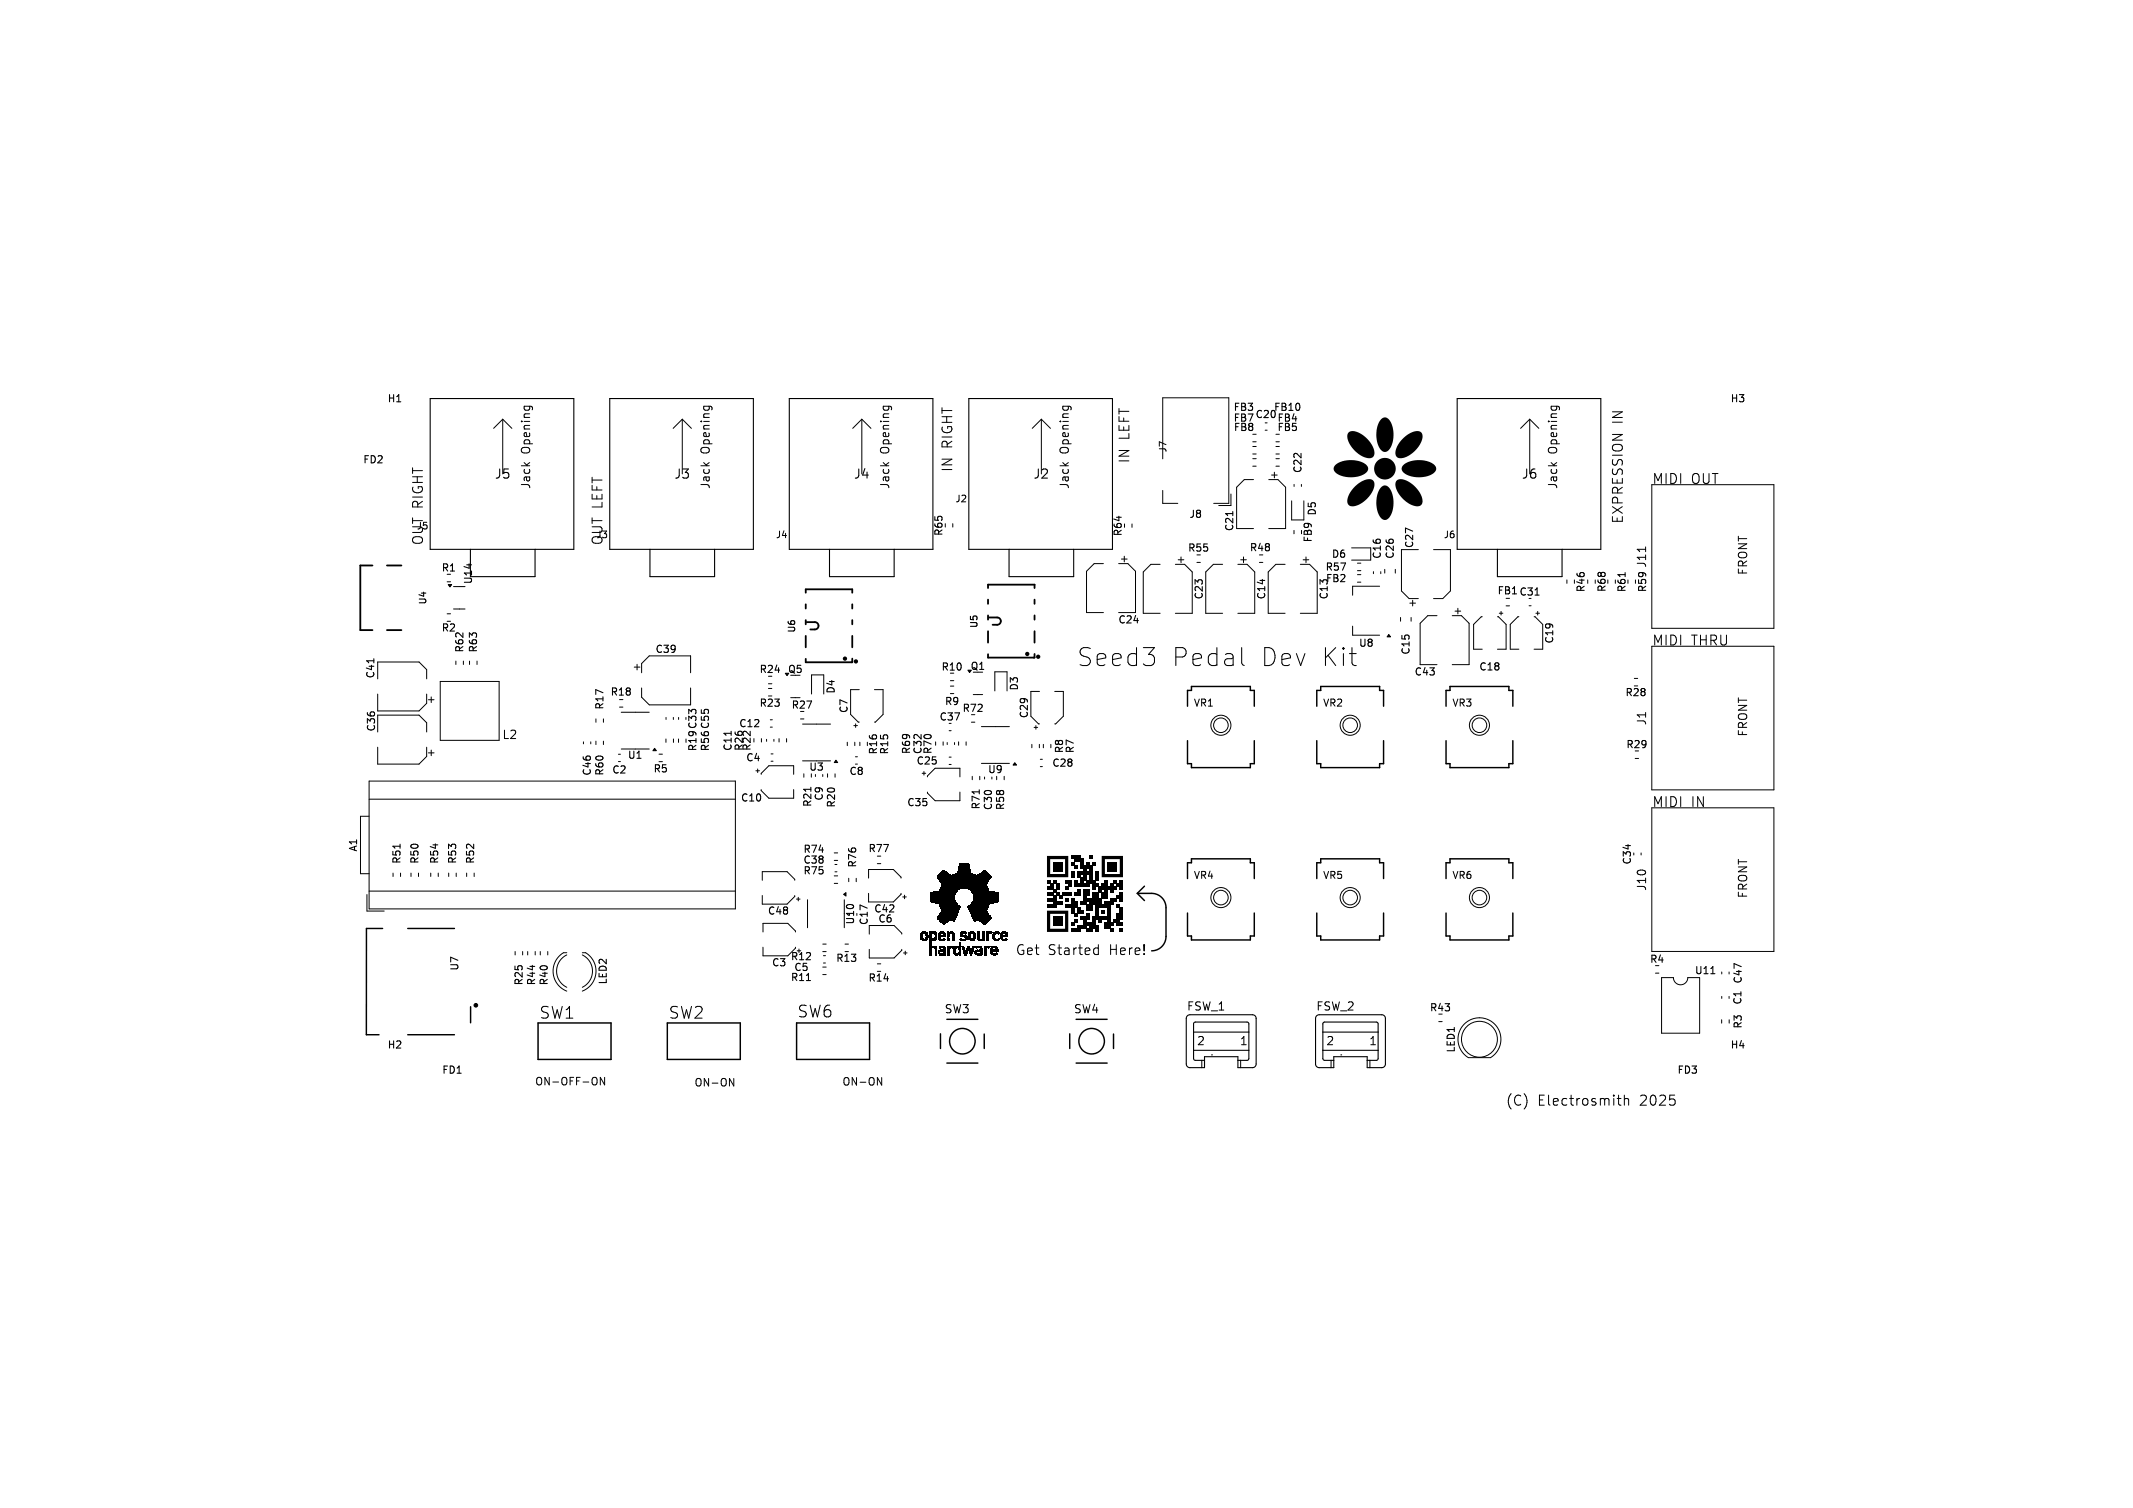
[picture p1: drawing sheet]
<svg xmlns="http://www.w3.org/2000/svg" width="297mm" height="210mm" viewBox="0 0 297 210" stroke-linecap="round" stroke-linejoin="round" font-family="sans-serif">
<defs><g id="words">
<g font-size="3.5">
<text x="150" y="93">Seed3</text>
<text x="163.1" y="93">Pedal</text>
<text x="175.4" y="93">Dev Kit</text>
</g>
<g font-size="2.3">
<text x="75" y="142">SW1</text>
<text x="93" y="142">SW2</text>
<text x="110.9" y="141.8">SW6</text>
</g>
<g font-size="2">
<text x="209.6" y="154.1">(C)</text>
<text x="214" y="154.1">Electrosmith</text>
<text x="228.3" y="154.1">2025</text>
</g>
<g font-size="1.9">
<text x="226.1" y="59.1" transform="rotate(-90 226.1 59.1)">IN</text>
<text x="132.7" y="65.8" transform="rotate(-90 132.7 65.8)">IN RIGHT</text>
<text x="157.4" y="64.6" transform="rotate(-90 157.4 64.6)">IN LEFT</text>
<text x="230" y="67.5">MIDI</text>
<text x="235.4" y="67.5">OUT</text>
<text x="59" y="76" transform="rotate(-90 59 76)">OUT RIGHT</text>
<text x="84" y="76" transform="rotate(-90 84 76)">OUT LEFT</text>
<text x="226.1" y="73" transform="rotate(-90 226.1 73)">EXPRESSION</text>
<text x="230" y="90">MIDI</text>
<text x="235.4" y="90">THRU</text>
<text x="230" y="112.5">MIDI</text>
<text x="235.4" y="112.5">IN</text>
<text x="141.4" y="133.1">Get</text>
<text x="145.8" y="133.1">Started</text>
<text x="154.4" y="133.1">Here!</text>
</g>
<g font-size="1.8">
<text x="68.8" y="66.9">J5</text>
<text x="93.8" y="66.9">J3</text>
<text x="118.8" y="66.9">J4</text>
<text x="143.8" y="66.9">J2</text>
<text x="211.8" y="66.9">J6</text>
</g>
<g font-size="1.6">
<text x="74" y="63.3" transform="rotate(-90 74 63.3)">Opening</text>
<text x="99" y="63.3" transform="rotate(-90 99 63.3)">Opening</text>
<text x="124" y="63.3" transform="rotate(-90 124 63.3)">Opening</text>
<text x="149" y="63.3" transform="rotate(-90 149 63.3)">Opening</text>
<text x="217" y="63.3" transform="rotate(-90 217 63.3)">Opening</text>
<text x="74" y="68.1" transform="rotate(-90 74 68.1)">Jack</text>
<text x="99" y="68.1" transform="rotate(-90 99 68.1)">Jack</text>
<text x="124" y="68.1" transform="rotate(-90 124 68.1)">Jack</text>
<text x="149" y="68.1" transform="rotate(-90 149 68.1)">Jack</text>
<text x="217" y="68.1" transform="rotate(-90 217 68.1)">Jack</text>
<text x="229.3" y="79.1" transform="rotate(-90 229.3 79.1)">J11</text>
<text x="243.5" y="80.1" transform="rotate(-90 243.5 80.1)">FRONT</text>
<text x="229.3" y="101" transform="rotate(-90 229.3 101)">J1</text>
<text x="69.9" y="103">L2</text>
<text x="243.5" y="102.6" transform="rotate(-90 243.5 102.6)">FRONT</text>
<text x="229.3" y="124.1" transform="rotate(-90 229.3 124.1)">J10</text>
<text x="243.5" y="125.1" transform="rotate(-90 243.5 125.1)">FRONT</text>
<text x="131.5" y="141.2">SW3</text>
<text x="149.5" y="141.2">SW4</text>
<text x="165.2" y="140.8">FSW_1</text>
<text x="183.2" y="140.8">FSW_2</text>
<text x="166.6" y="145.6">2</text>
<text x="172.6" y="145.6">1</text>
<text x="184.6" y="145.6">2</text>
<text x="190.6" y="145.6">1</text>
</g>
<g font-size="1.5">
<text x="74.5" y="151.2">ON-OFF-ON</text>
<text x="96.7" y="151.4">ON-ON</text>
<text x="117.3" y="151.3">ON-ON</text>
</g>
<g font-size="1.4">
<text x="53.9" y="56.2">H1</text>
<text x="171.7" y="57.4">FB3</text>
<text x="171.7" y="58.9">FB7</text>
<text x="174.7" y="58.4">C20</text>
<text x="177.3" y="57.4">FB10</text>
<text x="177.8" y="58.9">FB4</text>
<text x="240.9" y="56.2">H3</text>
<text x="50.5" y="64.7">FD2</text>
<text x="171.7" y="60.2">FB8</text>
<text x="177.8" y="60.2">FB5</text>
<text x="181.4" y="66" transform="rotate(-90 181.4 66)">C22</text>
<text x="183.4" y="71.9" transform="rotate(-90 183.4 71.9)">D5</text>
<text x="131.4" y="74.7" transform="rotate(-90 131.4 74.7)">R65</text>
<text x="156.4" y="74.8" transform="rotate(-90 156.4 74.8)">R64</text>
<text x="165.3" y="77">R55</text>
<text x="165.5" y="72.3">J8</text>
<text x="171.9" y="74.1" transform="rotate(-90 171.9 74.1)">C21</text>
<text x="173.9" y="77">R48</text>
<text x="182.9" y="75.6" transform="rotate(-90 182.9 75.6)">FB9</text>
<text x="185.3" y="77.9">D6</text>
<text x="192.5" y="77.9" transform="rotate(-90 192.5 77.9)">C16</text>
<text x="194.3" y="77.9" transform="rotate(-90 194.3 77.9)">C26</text>
<text x="197" y="76.4" transform="rotate(-90 197 76.4)">C27</text>
<text x="61.4" y="79.8">R1</text>
<text x="65.9" y="81.5" transform="rotate(-90 65.9 81.5)">U14</text>
<text x="167.7" y="83.6" transform="rotate(-90 167.7 83.6)">C23</text>
<text x="176.4" y="83.6" transform="rotate(-90 176.4 83.6)">C14</text>
<text x="184.5" y="79.7">R57</text>
<text x="184.5" y="81.3">FB2</text>
<text x="185.1" y="83.6" transform="rotate(-90 185.1 83.6)">C13</text>
<text x="208.4" y="83">FB1 C31</text>
<text x="220.9" y="82.6" transform="rotate(-90 220.9 82.6)">R46</text>
<text x="223.8" y="82.6" transform="rotate(-90 223.8 82.6)">R68</text>
<text x="226.6" y="82.6" transform="rotate(-90 226.6 82.6)">R61</text>
<text x="229.4" y="82.6" transform="rotate(-90 229.4 82.6)">R59</text>
<text x="61.4" y="88.2">R2</text>
<text x="155.6" y="87">C24</text>
<text x="216.5" y="89.7" transform="rotate(-90 216.5 89.7)">C19</text>
<text x="52.3" y="94.6" transform="rotate(-90 52.3 94.6)">C41</text>
<text x="64.7" y="91" transform="rotate(-90 64.7 91)">R62</text>
<text x="66.6" y="91" transform="rotate(-90 66.6 91)">R63</text>
<text x="91.2" y="91.1">C39</text>
<text x="105.7" y="93.9">R24</text>
<text x="109.6" y="93.9">Q5</text>
<text x="131" y="93.6">R10</text>
<text x="135" y="93.5">Q1</text>
<text x="189.1" y="90.3">U8</text>
<text x="196.5" y="91.3" transform="rotate(-90 196.5 91.3)">C15</text>
<text x="196.9" y="94.3">C43</text>
<text x="205.9" y="93.6">C18</text>
<text x="52.4" y="102" transform="rotate(-90 52.4 102)">C36</text>
<text x="84.2" y="98.9" transform="rotate(-90 84.2 98.9)">R17</text>
<text x="84.9" y="97.1">R18</text>
<text x="102.8" y="101.5">C12</text>
<text x="105.7" y="98.6">R23</text>
<text x="110.1" y="98.9">R27</text>
<text x="116.4" y="96.7" transform="rotate(-90 116.4 96.7)">D4</text>
<text x="118.2" y="99.4" transform="rotate(-90 118.2 99.4)">C7</text>
<text x="130.7" y="100.5">C37</text>
<text x="131.5" y="98.4">R9</text>
<text x="133.9" y="99.3">R72</text>
<text x="141.9" y="96.3" transform="rotate(-90 141.9 96.3)">D3</text>
<text x="143.3" y="100.1" transform="rotate(-90 143.3 100.1)">C29</text>
<text x="166.2" y="98.5">VR1</text>
<text x="184.2" y="98.5">VR2</text>
<text x="202.2" y="98.5">VR3</text>
<text x="226.2" y="97.2">R28</text>
<text x="85.1" y="107.9">C2</text>
<text x="87.3" y="105.9">U1</text>
<text x="90.9" y="107.8">R5</text>
<text x="97.2" y="104.7" transform="rotate(-90 97.2 104.7)">R19 C33</text>
<text x="98.9" y="104.7" transform="rotate(-90 98.9 104.7)">R56 C55</text>
<text x="102.1" y="104.7" transform="rotate(-90 102.1 104.7)">C11</text>
<text x="103.6" y="104.7" transform="rotate(-90 103.6 104.7)">R26</text>
<text x="103.8" y="106.2">C4</text>
<text x="104.7" y="104.7" transform="rotate(-90 104.7 104.7)">R22</text>
<text x="112.6" y="107.5">U3</text>
<text x="122.3" y="105.2" transform="rotate(-90 122.3 105.2)">R16</text>
<text x="123.9" y="105.2" transform="rotate(-90 123.9 105.2)">R15</text>
<text x="126.9" y="105.1" transform="rotate(-90 126.9 105.1)">R69</text>
<text x="127.5" y="106.7">C25</text>
<text x="128.5" y="105.1" transform="rotate(-90 128.5 105.1)">C32</text>
<text x="129.9" y="105.1" transform="rotate(-90 129.9 105.1)">R70</text>
<text x="137.5" y="107.9">U9</text>
<text x="146.4" y="107">C28</text>
<text x="148.2" y="105" transform="rotate(-90 148.2 105)">R8</text>
<text x="149.7" y="105" transform="rotate(-90 149.7 105)">R7</text>
<text x="226.3" y="104.4">R29</text>
<text x="82.5" y="108.1" transform="rotate(-90 82.5 108.1)">C46</text>
<text x="84.2" y="108.1" transform="rotate(-90 84.2 108.1)">R60</text>
<text x="103.1" y="111.8">C10</text>
<text x="113.2" y="112.5" transform="rotate(-90 113.2 112.5)">R21</text>
<text x="114.8" y="111.6" transform="rotate(-90 114.8 111.6)">C9</text>
<text x="116.5" y="112.6" transform="rotate(-90 116.5 112.6)">R20</text>
<text x="118.2" y="108.1">C8</text>
<text x="126.2" y="112.5">C35</text>
<text x="136.6" y="112.8" transform="rotate(-90 136.6 112.8)">R71</text>
<text x="138.3" y="112.9" transform="rotate(-90 138.3 112.9)">C30</text>
<text x="140" y="112.9" transform="rotate(-90 140 112.9)">R58</text>
<text x="49.9" y="118.7" transform="rotate(-90 49.9 118.7)">A1</text>
<text x="111.8" y="119">R74</text>
<text x="120.8" y="118.9">R77</text>
<text x="56" y="120.4" transform="rotate(-90 56 120.4)">R51</text>
<text x="58.5" y="120.4" transform="rotate(-90 58.5 120.4)">R50</text>
<text x="61.2" y="120.4" transform="rotate(-90 61.2 120.4)">R54</text>
<text x="63.7" y="120.4" transform="rotate(-90 63.7 120.4)">R53</text>
<text x="66.2" y="120.4" transform="rotate(-90 66.2 120.4)">R52</text>
<text x="111.8" y="122">R75</text>
<text x="111.8" y="120.5">C38</text>
<text x="119.4" y="120.9" transform="rotate(-90 119.4 120.9)">R76</text>
<text x="166.2" y="122.5">VR4</text>
<text x="184.2" y="122.5">VR5</text>
<text x="202.2" y="122.5">VR6</text>
<text x="227.3" y="120.5" transform="rotate(-90 227.3 120.5)">C34</text>
<text x="106.8" y="127.6">C48</text>
<text x="119.1" y="128.9" transform="rotate(-90 119.1 128.9)">U10</text>
<text x="121" y="128.9" transform="rotate(-90 121 128.9)">C17</text>
<text x="121.6" y="127.3">C42</text>
<text x="122.2" y="128.7">C6</text>
<text x="64" y="135.3" transform="rotate(-90 64 135.3)">U7</text>
<text x="73" y="137.3" transform="rotate(-90 73 137.3)">R25</text>
<text x="74.7" y="137.3" transform="rotate(-90 74.7 137.3)">R44</text>
<text x="76.5" y="137.3" transform="rotate(-90 76.5 137.3)">R40</text>
<text x="84.7" y="137.2" transform="rotate(-90 84.7 137.2)">LED2</text>
<text x="107.4" y="134.8">C3</text>
<text x="110" y="136.8">R11</text>
<text x="110" y="133.9">R12</text>
<text x="110.5" y="135.4">C5</text>
<text x="116.3" y="134.2">R13</text>
<text x="120.8" y="136.9">R14</text>
<text x="229.6" y="134.3">R4</text>
<text x="235.9" y="135.9">U11</text>
<text x="242.7" y="137.1" transform="rotate(-90 242.7 137.1)">C47</text>
<text x="199" y="141">R43</text>
<text x="242.7" y="140" transform="rotate(-90 242.7 140)">C1</text>
<text x="242.7" y="143.4" transform="rotate(-90 242.7 143.4)">R3</text>
<text x="53.9" y="146.2">H2</text>
<text x="61.5" y="149.7">FD1</text>
<text x="202.8" y="146.7" transform="rotate(-90 202.8 146.7)">LED1</text>
<text x="233.5" y="149.7">FD3</text>
<text x="240.9" y="146.2">H4</text>
</g>
<g font-size="1.3">
<text x="162.5" y="63" transform="rotate(-90 162.5 63)">J7</text>
<text x="133" y="70">J2</text>
<text x="58" y="73.8">J5</text>
<text x="83" y="75">J3</text>
<text x="108" y="75">J4</text>
<text x="201" y="75">J6</text>
<text x="59.6" y="84.3" transform="rotate(-90 59.6 84.3)">U4</text>
<text x="110.9" y="88.2" transform="rotate(-90 110.9 88.2)">U6</text>
<text x="136.3" y="87.6" transform="rotate(-90 136.3 87.6)">U5</text>
</g>
</g></defs>
<g fill="#000">
<path d="M192.3 58.4l.4-.2h.4a3.2 3.2 0 0 1 .8 3.5 1.27 1.27 0 0 1-1.1 1.2h-.2a3.2 3.2 0 0 1-.8-3.5zM186 64.7a3.7 3.7 0 0 1 4.4 .2l.1 .3v.3a3.2 3.2 0 0 1-3.6 .8 1.27 1.27 0 0 1-1.2-1.1zM187.8 60.2l.4-.2 .7 .1 .7 .4 .7 .6a2.37 2.37 0 0 1 1 2.4l-.5 .3-.6-.1-.8-.3-.8-.6a2.37 2.37 0 0 1-.9-2.5zM188.6 67.8l.8-.7 .9-.3h.6l.4 .3a3.2 3.2 0 0 1-1.6 2.9l-.7 .4-.6 .1-.5-.1-.2-.3a2.55 2.55 0 0 1 .9-2.3zM192.3 67.9l.4-.3 .4 .1a3.2 3.2 0 0 1 .8 3.5 1.27 1.27 0 0 1-1.1 1.2h-.2a3.2 3.2 0 0 1-.8-3.6zM194.5 66.9l.4-.2 .7 .1 .7 .4 .7 .6a2.37 2.37 0 0 1 1 2.4l-.5 .3-.7-.1-.7-.3-.8-.6a2.37 2.37 0 0 1-.9-2.5zM195.3 61.1l.8-.6 .9-.4h.7l.3 .3a3.2 3.2 0 0 1-1.6 2.9l-.7 .4-.6 .1-.5-.1-.3-.3a2.55 2.55 0 0 1 1-2.3zM195.4 64.7a3.7 3.7 0 0 1 4.5 .2l.1 .3-.1 .3a3.2 3.2 0 0 1-3.5 .8 1.27 1.27 0 0 1-1.2-1.1zM149.2 119.2h.4v.4h-.4zM149.6 119.2h.4v.4h-.4zM150 119.2h.4v.4h-.4zM151.7 119.2h.4v.4h-.4z"/>
<path d="M128.2 130.2h.1zM128.2 130.5l.1 .1zM128.2 130l.2 .1zM128.2 130.4h.2zM128.2 130.7l.2 .1zM128.3 129.9h.1zM128.3 130.2h.1zM128.3 130.5l.1 .1zM128.3 130.9h.1zM128.4 130l.1 .1zM128.4 130.7l.1 .1zM128.5 129.9h.1z"/>
<path d="M128.5 130.9h.1zM128.6 129.7h.1zM128.7 129.9h.1zM128.7 130.9h.1zM128.7 129.7h.1zM128.8 130.7l.1 .1zM128.8 129.9h.2zM128.8 130.9h.2zM128.9 130l.1 .1zM128.9 130.7l.1 .1zM129 130.9h.1zM129 129.9h.1z"/>
<path d="M129 130.2h.1zM129 130.5l.1 .1zM129.1 130l.1 .1zM129.1 130.4h.1zM129.1 130.7l.1 .1zM129.2 130.2h.1zM129.2 130.5l.1 .1zM129.4 130l.2 .1zM129.4 130.4h.2zM129.4 130.7l.2 .1zM129.4 131.1h.2zM129.4 131.4h.2z"/>
<path d="M129.4 131.7l.2 .1zM129.4 132.1h.2zM129.4 132.4h.2zM129.4 132.7l.2 .1zM129.5 124.4l.1 .1zM129.5 124.8h.1zM129.5 125.1l.1 .1zM129.5 125.5h.1zM129.5 129.9h.1zM129.5 130.2h.1zM129.5 130.5l.1 .1zM129.5 130.9h.1z"/>
<path d="M129.5 131.2l.1 .1zM129.5 131.6h.1zM129.5 131.9h.1zM129.5 132.2l.1 .1zM129.5 132.6h.1zM129.5 132.9l.1 .1zM129.6 124.3h.1zM129.6 124.6l.1 .1zM129.6 125h.1zM129.6 125.3h.1zM129.6 125.6l.1 .1zM129.6 130l.1 .1z"/>
<path d="M129.6 130.4h.1zM129.6 130.7l.1 .1zM129.6 131.1h.1zM129.6 131.4h.1zM129.6 131.7l.1 .1zM129.6 132.1h.1zM129.6 132.4h.1zM129.6 132.7l.1 .1zM129.7 124.4l.1 .1zM129.7 124.8h.1zM129.7 125.1l.1 .1zM129.7 125.5h.1z"/>
<path d="M129.7 129.9h.1zM129.7 130.9h.1zM129.7 131.9h.1zM129.8 130.7v.1zM129.8 124.3h.1zM129.8 124.6l.1 .1zM129.8 125h.1zM129.8 125.3h.1zM129.8 125.6l.1 .1zM129.8 131.7l.1 .1zM129.8 124.4l.2 .1zM129.8 124.8h.2z"/>
<path d="M129.8 125.1l.2 .1zM129.8 125.5h.2zM129.8 129.9h.2zM129.8 130.9h.2zM129.8 131.9h.2zM129.9 124.3h.2zM129.9 124.6l.2 .1zM129.9 125h.2zM129.9 125.3h.2zM129.9 125.6l.2 .1zM129.9 129.7h.2zM129.9 131.7l.2 .1z"/>
<path d="M130 124.4l.1 .1zM130 124.8h.1zM130 125.1l.1 .1zM130 125.5h.1zM130 129.9h.1zM130 130.9h.1zM130 131.9h.1zM130.1 124.3h.1zM130.1 124.6l.1 .1zM130.1 125h.1zM130.1 125.3h.1zM130.1 125.6l.1 .1z"/>
<path d="M130.1 130l.1 .1zM130.1 130.7l.1 .1zM130.1 131.7l.1 .1zM130.1 132.1h.1zM130.2 124.4l.1 .1zM130.2 124.8h.1zM130.2 125.1l.1 .1zM130.2 125.5h.1zM130.2 129.9h.1zM130.2 130.2h.1zM130.2 130.5l.1 .1zM130.2 130.9h.1z"/>
<path d="M130.2 131.9h.1zM130.2 132.2l.1 .1zM130.2 132.6h.1zM130.2 132.9l.1 .1zM130.3 124.3h.1zM130.3 124.6l.1 .1zM130.3 125h.1zM130.3 125.3h.1zM130.3 125.6l.1 .1zM130.3 130l.1 .1zM130.3 130.4h.1zM130.3 130.7l.1 .1z"/>
<path d="M130.3 132.1h.1zM130.3 132.4h.1zM130.3 132.7l.1 .1zM130.4 124.4l.1 .1zM130.4 124.8h.1zM130.4 125.1l.1 .1zM130.4 125.5h.1zM130.4 130.2h.1zM130.4 130.5l.1 .1zM130.4 132.2l.1 .1zM130.4 132.6h.1zM130.4 132.9l.1 .1z"/>
<path d="M130.4 124.3h.2zM130.4 124.6l.2 .1zM130.4 125h.2zM130.4 125.3h.2zM130.4 125.6l.2 .1zM130.5 122.1h.2zM130.5 124.1l.2 .1zM130.5 124.4l.2 .1zM130.5 124.8h.2zM130.5 125.1l.2 .1zM130.5 125.5h.2zM130.5 125.8h.2z"/>
<path d="M130.5 127.8l.2 .1zM130.6 121.9l.1 .1zM130.6 122.2l.1 .1zM130.6 124.3h.1zM130.6 124.6l.1 .1zM130.6 125h.1zM130.6 125.3h.1zM130.6 125.6l.1 .1zM130.6 127.7h.1zM130.6 128h.1zM130.6 130.4h.1zM130.6 132.7l.1 .1z"/>
<path d="M130.7 130v.1zM130.7 130.7v.1zM130.7 122.1h.1zM130.7 122.4l.1 .1zM130.7 124.1l.1 .1zM130.7 124.4l.1 .1zM130.7 124.8h.1zM130.7 125.1l.1 .1zM130.7 125.5h.1zM130.7 125.8h.1zM130.7 127.5h.1zM130.7 127.8l.1 .1z"/>
<path d="M130.7 130.2h.1zM130.7 130.5l.1 .1zM130.7 131.9h.1zM130.7 132.6h.1zM130.7 121.7l.1 .1zM130.7 128.2h.1zM130.7 129.9h.1zM130.7 132.9l.1 .1zM130.8 121.9l.1 .1zM130.8 122.2l.1 .1zM130.8 122.6h.1zM130.8 124.3h.1z"/>
<path d="M130.8 124.6l.1 .1zM130.8 125h.1zM130.8 125.3h.1zM130.8 125.6l.1 .1zM130.8 126h.1zM130.8 127.3l.1 .1zM130.8 127.7h.1zM130.8 128h.1zM130.8 130l.1 .1zM130.8 130.4h.1zM130.8 130.7l.1 .1zM130.8 132.4h.1z"/>
<path d="M130.8 132.7l.1 .1zM130.8 123.9l.1 .1zM130.9 121.7l.1 .1zM130.9 122.1h.1zM130.9 122.4l.1 .1zM130.9 122.8h.1zM130.9 124.1l.1 .1zM130.9 124.4l.1 .1zM130.9 124.8h.1zM130.9 125.1l.1 .1zM130.9 125.5h.1zM130.9 125.8h.1z"/>
<path d="M130.9 126.1l.1 .1zM130.9 127.5h.1zM130.9 127.8l.1 .1zM130.9 128.2h.1zM130.9 129.9h.1zM130.9 130.9h.1zM130.9 131.9h.1zM130.9 132.9l.1 .1zM130.9 123.8h.1zM130.9 127.2h.1zM130.9 132.2l.1 .1zM130.9 130.7l.1 .1z"/>
<path d="M130.9 121.6h.2zM130.9 121.9l.2 .1zM130.9 122.2l.2 .1zM130.9 122.6h.2zM130.9 123.6h.2zM130.9 123.9l.2 .1zM130.9 124.3h.2zM130.9 124.6l.2 .1zM130.9 125h.2zM130.9 125.3h.2zM130.9 125.6l.2 .1zM130.9 126h.2z"/>
<path d="M130.9 126.3l.2 .1zM130.9 127.3l.2 .1zM130.9 127.7h.2zM130.9 128h.2zM130.9 128.3l.2 .1zM130.9 130.4h.2zM130.9 131.7l.2 .1zM130.9 132.4h.2zM130.9 132.7l.2 .1zM131 122.9l.1 .1zM131 127h.1zM131 121.7l.2 .1z"/>
<path d="M131 122.1h.2zM131 122.4l.2 .1zM131 122.8h.2zM131 123.4l.2 .1zM131 123.8h.2zM131 124.1l.2 .1zM131 124.4l.2 .1zM131 124.8h.2zM131 125.1l.2 .1zM131 125.5h.2zM131 125.8h.2zM131 126.1l.2 .1z"/>
<path d="M131 126.5h.2zM131 127.2h.2zM131 127.5h.2zM131 127.8l.2 .1zM131 128.2h.2zM131 129.9h.2zM131 130.9h.2zM131 131.9h.2zM131 132.2l.2 .1zM131 132.9l.2 .1zM131.1 121.4h.1zM131.1 128.5l.1 .1z"/>
<path d="M131.1 121.6h.1zM131.1 121.9l.1 .1zM131.1 122.2l.1 .1zM131.1 122.6h.1zM131.1 122.9l.1 .1zM131.1 123.3h.1zM131.1 123.6h.1zM131.1 123.9l.1 .1zM131.1 124.3h.1zM131.1 124.6l.1 .1zM131.1 125h.1zM131.1 125.3h.1z"/>
<path d="M131.1 125.6l.1 .1zM131.1 126h.1zM131.1 126.3l.1 .1zM131.1 126.7h.1zM131.1 127h.1zM131.1 127.3l.1 .1zM131.1 127.7h.1zM131.1 128h.1zM131.1 128.3l.1 .1zM131.1 129.7h.1zM131.1 130.4h.1zM131.1 131.7l.1 .1z"/>
<path d="M131.1 132.4h.1zM131.1 132.7l.1 .1zM131.2 121.4h.1zM131.2 121.7l.1 .1zM131.2 122.1h.1zM131.2 122.4l.1 .1zM131.2 122.8h.1zM131.2 123.1h.1zM131.2 123.4l.1 .1zM131.2 123.8h.1zM131.2 124.1l.1 .1zM131.2 124.4l.1 .1z"/>
<path d="M131.2 124.8h.1zM131.2 125.1l.1 .1zM131.2 125.5h.1zM131.2 125.8h.1zM131.2 126.1l.1 .1zM131.2 126.5h.1zM131.2 126.8l.1 .1zM131.2 127.2h.1zM131.2 127.5h.1zM131.2 127.8l.1 .1zM131.2 128.2h.1zM131.2 128.5l.1 .1z"/>
<path d="M131.2 129.9h.1zM131.2 130.9h.1zM131.2 131.9h.1zM131.2 132.2l.1 .1zM131.2 132.9l.1 .1zM131.3 121.2l.1 .1zM131.3 121.6h.1zM131.3 121.9l.1 .1zM131.3 122.2l.1 .1zM131.3 122.6h.1zM131.3 122.9l.1 .1zM131.3 123.3h.1z"/>
<path d="M131.3 123.6h.1zM131.3 123.9l.1 .1zM131.3 124.3h.1zM131.3 124.6l.1 .1zM131.3 125h.1zM131.3 125.3h.1zM131.3 125.6l.1 .1zM131.3 126h.1zM131.3 126.3l.1 .1zM131.3 126.7h.1zM131.3 127h.1zM131.3 127.3l.1 .1z"/>
<path d="M131.3 127.7h.1zM131.3 128h.1zM131.3 128.3l.1 .1zM131.3 128.7h.1zM131.3 130l.1 .1zM131.3 130.4h.1zM131.3 130.7l.1 .1zM131.3 131.7l.1 .1zM131.3 132.4h.1zM131.3 132.7l.1 .1zM131.4 121.4h.1zM131.4 121.7l.1 .1z"/>
<path d="M131.4 122.1h.1zM131.4 122.4l.1 .1zM131.4 122.8h.1zM131.4 123.1h.1zM131.4 123.4l.1 .1zM131.4 123.8h.1zM131.4 124.1l.1 .1zM131.4 124.4l.1 .1zM131.4 124.8h.1zM131.4 125.1l.1 .1zM131.4 125.5h.1zM131.4 125.8h.1z"/>
<path d="M131.4 126.1l.1 .1zM131.4 126.5h.1zM131.4 126.8l.1 .1zM131.4 127.2h.1zM131.4 127.5h.1zM131.4 127.8l.1 .1zM131.4 128.2h.1zM131.4 128.5l.1 .1zM131.4 129.9h.1zM131.4 130.2h.1zM131.4 130.9h.1zM131.4 131.9h.1z"/>
<path d="M131.4 132.2l.1 .1zM131.4 132.6h.1zM131.4 132.9l.1 .1zM131.5 121.2v.1zM131.5 121.6h.1zM131.5 121.9l.1 .1zM131.5 122.2l.1 .1zM131.5 122.6h.1zM131.5 122.9l.1 .1zM131.5 123.3h.1zM131.5 123.6h.1zM131.5 123.9l.1 .1z"/>
<path d="M131.5 124.3h.1zM131.5 124.6l.1 .1zM131.5 125h.1zM131.5 125.3h.1zM131.5 125.6l.1 .1zM131.5 126h.1zM131.5 126.3l.1 .1zM131.5 126.7h.1zM131.5 127h.1zM131.5 127.3l.1 .1zM131.5 127.7h.1zM131.5 128h.1z"/>
<path d="M131.5 128.3l.1 .1zM131.5 130l.1 .1zM131.5 130.4h.1zM131.5 130.7l.1 .1zM131.5 132.1h.1zM131.5 132.4h.1zM131.5 132.7l.1 .1zM131.5 131.9h.1zM131.5 121.4h.2zM131.5 121.7l.2 .1zM131.5 122.1h.2zM131.5 122.4l.2 .1z"/>
<path d="M131.5 122.8h.2zM131.5 123.1h.2zM131.5 123.4l.2 .1zM131.5 123.8h.2zM131.5 124.1l.2 .1zM131.5 124.4l.2 .1zM131.5 124.8h.2zM131.5 125.1l.2 .1zM131.5 125.5h.2zM131.5 125.8h.2zM131.5 126.1l.2 .1zM131.5 126.5h.2z"/>
<path d="M131.5 126.8l.2 .1zM131.5 127.2h.2zM131.5 127.5h.2zM131.5 127.8l.2 .1zM131.5 128.2h.2zM131.5 128.5l.2 .1zM131.5 130.2h.2zM131.5 132.2l.2 .1zM131.5 132.6h.2zM131.5 132.9l.2 .1zM131.6 121.6h.2zM131.6 121.9l.2 .1z"/>
<path d="M131.6 122.2l.2 .1zM131.6 122.6h.2zM131.6 122.9l.2 .1zM131.6 123.3h.2zM131.6 123.6h.2zM131.6 123.9l.2 .1zM131.6 124.3h.2zM131.6 124.6l.2 .1zM131.6 125h.2zM131.6 125.3h.2zM131.6 125.6l.2 .1zM131.6 126h.2z"/>
<path d="M131.6 126.3l.2 .1zM131.6 126.7h.2zM131.6 127h.2zM131.6 127.3l.2 .1zM131.6 127.7h.2zM131.6 128h.2zM131.6 128.3l.2 .1zM131.7 128.5l.1 .1zM131.7 121.7l.1 .1zM131.7 122.1h.1zM131.7 122.4l.1 .1zM131.7 122.8h.1z"/>
<path d="M131.7 123.1h.1zM131.7 123.4l.1 .1zM131.7 123.8h.1zM131.7 124.1l.1 .1zM131.7 124.4l.1 .1zM131.7 124.8h.1zM131.7 125.1l.1 .1zM131.7 125.5h.1zM131.7 125.8h.1zM131.7 126.1l.1 .1zM131.7 126.5h.1zM131.7 126.8l.1 .1z"/>
<path d="M131.7 127.2h.1zM131.7 127.5h.1zM131.7 127.8l.1 .1zM131.7 128.2h.1zM131.8 121.6h.1zM131.8 121.9l.1 .1zM131.8 122.2l.1 .1zM131.8 122.6h.1zM131.8 122.9l.1 .1zM131.8 123.3h.1zM131.8 123.6h.1zM131.8 123.9l.1 .1z"/>
<path d="M131.8 124.3h.1zM131.8 124.6l.1 .1zM131.8 125h.1zM131.8 125.3h.1zM131.8 125.6l.1 .1zM131.8 126h.1zM131.8 126.3l.1 .1zM131.8 126.7h.1zM131.8 127h.1zM131.8 127.3l.1 .1zM131.8 127.7h.1zM131.8 128h.1z"/>
<path d="M131.8 128.3l.1 .1zM131.9 121.7l.1 .1zM131.9 122.1h.1zM131.9 122.4l.1 .1zM131.9 122.8h.1zM131.9 123.1h.1zM131.9 123.4l.1 .1zM131.9 123.8h.1zM131.9 124.1l.1 .1zM131.9 124.4l.1 .1zM131.9 124.8h.1zM131.9 125.1l.1 .1z"/>
<path d="M131.9 125.5h.1zM131.9 125.8h.1zM131.9 126.1l.1 .1zM131.9 126.5h.1zM131.9 126.8l.1 .1zM131.9 127.2h.1zM131.9 127.5h.1zM131.9 127.8l.1 .1zM131.9 128.2h.1zM131.9 129.9h.1zM131.9 130.2h.1zM131.9 130.5l.1 .1z"/>
<path d="M131.9 130.9h.1zM131.9 131.9h.1zM131.9 132.2l.1 .1zM131.9 132.6h.1zM131.9 132.9l.1 .1zM132 128.3v.1zM132 121.9l.1 .1zM132 122.2l.1 .1zM132 122.6h.1zM132 122.9l.1 .1zM132 123.3h.1zM132 123.6h.1z"/>
<path d="M132 123.9l.1 .1zM132 124.3h.1zM132 124.6l.1 .1zM132 125h.1zM132 125.3h.1zM132 125.6l.1 .1zM132 126h.1zM132 126.3l.1 .1zM132 126.7h.1zM132 127h.1zM132 127.3l.1 .1zM132 127.7h.1z"/>
<path d="M132 128h.1zM132 130l.1 .1zM132 130.4h.1zM132 130.7l.1 .1zM132 131.7l.1 .1zM132 132.1h.1zM132 132.4h.1zM132 132.7l.1 .1zM132 121.7l.2 .1zM132 122.1h.2zM132 122.4l.2 .1zM132 122.8h.2z"/>
<path d="M132 123.1h.2zM132 123.4l.2 .1zM132 123.8h.2zM132 124.1l.2 .1zM132 124.4l.2 .1zM132 124.8h.2zM132 125.1l.2 .1zM132 125.5h.2zM132 125.8h.2zM132 126.1l.2 .1zM132 126.5h.2zM132 126.8l.2 .1z"/>
<path d="M132 127.2h.2zM132 127.5h.2zM132 127.8l.2 .1zM132 128.2h.2zM132 129.9h.2zM132 130.2h.2zM132 130.5l.2 .1zM132 130.9h.2zM132 131.9h.2zM132 132.2l.2 .1zM132 132.6h.2zM132 132.9l.2 .1z"/>
<path d="M132.1 131.7l.1 .1zM132.1 132.4h.1zM132.1 132.7l.1 .1zM132.1 121.9l.2 .1zM132.1 122.2l.2 .1zM132.1 122.6h.2zM132.1 122.9l.2 .1zM132.1 123.3h.2zM132.1 123.6h.2zM132.1 123.9l.2 .1zM132.1 124.3h.2zM132.1 124.6l.2 .1z"/>
<path d="M132.1 125h.2zM132.1 125.3h.2zM132.1 125.6l.2 .1zM132.1 126h.2zM132.1 126.3l.2 .1zM132.1 126.7h.2zM132.1 127h.2zM132.1 127.3l.2 .1zM132.1 127.7h.2zM132.1 128h.2zM132.1 130l.2 .1zM132.1 132.1h.2z"/>
<path d="M132.2 122.1h.1zM132.2 122.4l.1 .1zM132.2 122.8h.1zM132.2 123.1h.1zM132.2 123.4l.1 .1zM132.2 123.8h.1zM132.2 124.1l.1 .1zM132.2 124.4l.1 .1zM132.2 124.8h.1zM132.2 125.1l.1 .1zM132.2 125.5h.1zM132.2 125.8h.1z"/>
<path d="M132.2 126.1l.1 .1zM132.2 126.5h.1zM132.2 126.8l.1 .1zM132.2 127.2h.1zM132.2 127.5h.1zM132.2 127.8l.1 .1zM132.2 129.9h.1zM132.2 131.9h.1zM132.3 121.9l.1 .1zM132.3 122.2l.1 .1zM132.3 122.6h.1zM132.3 122.9l.1 .1z"/>
<path d="M132.3 123.3h.1zM132.3 123.6h.1zM132.3 123.9l.1 .1zM132.3 124.3h.1zM132.3 124.6l.1 .1zM132.3 125h.1zM132.3 125.3h.1zM132.3 125.6l.1 .1zM132.3 126h.1zM132.3 126.3l.1 .1zM132.3 126.7h.1zM132.3 127h.1z"/>
<path d="M132.3 127.3l.1 .1zM132.3 127.7h.1zM132.3 128h.1zM132.3 131.7l.1 .1zM132.3 129.7h.1zM132.4 122.1h.1zM132.4 122.4l.1 .1zM132.4 122.8h.1zM132.4 123.1h.1zM132.4 123.4l.1 .1zM132.4 123.8h.1zM132.4 124.1l.1 .1z"/>
<path d="M132.4 124.4l.1 .1zM132.4 124.8h.1zM132.4 125.1l.1 .1zM132.4 125.5h.1zM132.4 125.8h.1zM132.4 126.1l.1 .1zM132.4 126.5h.1zM132.4 126.8l.1 .1zM132.4 127.2h.1zM132.4 127.5h.1zM132.4 127.8l.1 .1zM132.4 129.9h.1z"/>
<path d="M132.4 131.9h.1zM132.5 121.9l.1 .1zM132.5 122.2l.1 .1zM132.5 122.6h.1zM132.5 122.9l.1 .1zM132.5 123.3h.1zM132.5 123.6h.1zM132.5 123.9l.1 .1zM132.5 124.3h.1zM132.5 124.6l.1 .1zM132.5 125h.1zM132.5 125.3h.1z"/>
<path d="M132.5 125.6l.1 .1zM132.5 126h.1zM132.5 126.3l.1 .1zM132.5 126.7h.1zM132.5 127h.1zM132.5 127.3l.1 .1zM132.5 127.7h.1zM132.5 128h.1zM132.5 129.7h.1zM132.5 131.7l.1 .1zM132.5 130l.1 .1zM132.6 122.1h.1z"/>
<path d="M132.6 122.4l.1 .1zM132.6 122.8h.1zM132.6 123.1h.1zM132.6 123.4l.1 .1zM132.6 123.8h.1zM132.6 124.1l.1 .1zM132.6 124.4l.1 .1zM132.6 124.8h.1zM132.6 125.1l.1 .1zM132.6 125.5h.1zM132.6 125.8h.1zM132.6 126.1l.1 .1z"/>
<path d="M132.6 126.5h.1zM132.6 126.8l.1 .1zM132.6 127.2h.1zM132.6 127.5h.1zM132.6 127.8l.1 .1zM132.6 128.2h.1zM132.6 129.9h.1zM132.6 131.9h.1zM132.6 130.2h.1zM132.6 130.5l.1 .1zM132.6 130.9h.1zM132.6 131.7l.1 .1z"/>
<path d="M132.6 121.9l.2 .1zM132.6 122.2l.2 .1zM132.6 122.6h.2zM132.6 122.9l.2 .1zM132.6 123.3h.2zM132.6 123.6h.2zM132.6 123.9l.2 .1zM132.6 124.3h.2zM132.6 124.6l.2 .1zM132.6 125h.2zM132.6 125.3h.2zM132.6 125.6l.2 .1z"/>
<path d="M132.6 126h.2zM132.6 126.3l.2 .1zM132.6 126.7h.2zM132.6 127h.2zM132.6 127.3l.2 .1zM132.6 127.7h.2zM132.6 128h.2zM132.6 130l.2 .1zM132.6 130.4h.2zM132.6 130.7l.2 .1zM132.7 122.1h.2zM132.7 122.4l.2 .1z"/>
<path d="M132.7 122.8h.2zM132.7 123.1h.2zM132.7 123.4l.2 .1zM132.7 123.8h.2zM132.7 124.1l.2 .1zM132.7 124.4l.2 .1zM132.7 124.8h.2zM132.7 125.1l.2 .1zM132.7 125.5h.2zM132.7 125.8h.2zM132.7 126.1l.2 .1zM132.7 126.5h.2z"/>
<path d="M132.7 126.8l.2 .1zM132.7 127.2h.2zM132.7 127.5h.2zM132.7 127.8l.2 .1zM132.7 128.2h.2zM132.7 129.9h.2zM132.7 130.2h.2zM132.7 130.5l.2 .1zM132.7 130.9h.2zM132.8 121.7l.1 .1zM132.8 132.2l.1 .1zM132.8 132.6h.1z"/>
<path d="M132.8 130l.1 .1zM132.8 130.4h.1zM132.8 130.7l.1 .1zM132.8 121.9l.1 .1zM132.8 122.2l.1 .1zM132.8 122.6h.1zM132.8 122.9l.1 .1zM132.8 123.3h.1zM132.8 123.6h.1zM132.8 123.9l.1 .1zM132.8 124.3h.1zM132.8 124.6l.1 .1z"/>
<path d="M132.8 125h.1zM132.8 125.3h.1zM132.8 125.6l.1 .1zM132.8 126h.1zM132.8 126.3l.1 .1zM132.8 126.7h.1zM132.8 127h.1zM132.8 127.3l.1 .1zM132.8 127.7h.1zM132.8 128h.1zM132.8 132.1h.1zM132.8 132.4h.1z"/>
<path d="M132.8 132.7l.1 .1zM132.9 124.8h.1zM132.9 125.1l.1 .1zM132.9 128.2h.1zM132.9 121.7l.1 .1zM132.9 122.1h.1zM132.9 122.4l.1 .1zM132.9 122.8h.1zM132.9 123.1h.1zM132.9 123.4l.1 .1zM132.9 123.8h.1zM132.9 124.1l.1 .1z"/>
<path d="M132.9 124.4l.1 .1zM132.9 125.5h.1zM132.9 125.8h.1zM132.9 126.1l.1 .1zM132.9 126.5h.1zM132.9 126.8l.1 .1zM132.9 127.2h.1zM132.9 127.5h.1zM132.9 127.8l.1 .1zM132.9 131.9h.1zM132.9 132.2l.1 .1zM132.9 132.6h.1z"/>
<path d="M132.9 132.9l.1 .1zM133 132.4h.1zM133 121.9l.1 .1zM133 122.2l.1 .1zM133 122.6h.1zM133 122.9l.1 .1zM133 123.3h.1zM133 123.6h.1zM133 123.9l.1 .1zM133 124.3h.1zM133 125.6l.1 .1zM133 126h.1z"/>
<path d="M133 126.3l.1 .1zM133 126.7h.1zM133 127h.1zM133 127.3l.1 .1zM133 127.7h.1zM133 132.1h.1zM133 132.7l.1 .1zM133 131.7l.1 .1zM133.1 121.7l.1 .1zM133.1 122.1h.1zM133.1 122.4l.1 .1zM133.1 122.8h.1z"/>
<path d="M133.1 123.1h.1zM133.1 123.4l.1 .1zM133.1 123.8h.1zM133.1 124.1l.1 .1zM133.1 125.8h.1zM133.1 126.1l.1 .1zM133.1 126.5h.1zM133.1 126.8l.1 .1zM133.1 127.2h.1zM133.1 127.5h.1zM133.1 131.9h.1zM133.1 132.9l.1 .1z"/>
<path d="M133.1 121.9l.2 .1zM133.1 122.2l.2 .1zM133.1 122.6h.2zM133.1 122.9l.2 .1zM133.1 123.3h.2zM133.1 123.6h.2zM133.1 123.9l.2 .1zM133.1 126h.2zM133.1 126.3l.2 .1zM133.1 126.7h.2zM133.1 127h.2zM133.1 127.3l.2 .1z"/>
<path d="M133.1 131.7l.2 .1zM133.1 132.7l.2 .1zM133.2 121.6h.1zM133.2 121.7l.2 .1zM133.2 122.1h.2zM133.2 122.4l.2 .1zM133.2 122.8h.2zM133.2 123.1h.2zM133.2 123.4l.2 .1zM133.2 123.8h.2zM133.2 126.1l.2 .1zM133.2 126.5h.2z"/>
<path d="M133.2 126.8l.2 .1zM133.2 127.2h.2zM133.2 131.9h.2zM133.2 132.9l.2 .1zM133.3 131.7l.1 .1zM133.3 121.6h.1zM133.3 121.9l.1 .1zM133.3 122.2l.1 .1zM133.3 122.6h.1zM133.3 122.9l.1 .1zM133.3 123.3h.1zM133.3 123.6h.1z"/>
<path d="M133.3 123.9l.1 .1zM133.3 126h.1zM133.3 126.3l.1 .1zM133.3 126.7h.1zM133.3 127h.1zM133.3 132.7l.1 .1zM133.4 121.1h.1zM133.4 121.4h.1zM133.4 121.7l.1 .1zM133.4 122.1h.1zM133.4 122.4l.1 .1zM133.4 122.8h.1z"/>
<path d="M133.4 123.1h.1zM133.4 123.4l.1 .1zM133.4 123.8h.1zM133.4 126.1l.1 .1zM133.4 126.5h.1zM133.4 126.8l.1 .1zM133.4 131.9h.1zM133.4 132.9l.1 .1zM133.5 120.9h.1zM133.5 121.2l.1 .1zM133.5 121.6h.1zM133.5 121.9l.1 .1z"/>
<path d="M133.5 122.2l.1 .1zM133.5 122.6h.1zM133.5 122.9l.1 .1zM133.5 123.3h.1zM133.5 123.6h.1zM133.5 126.3l.1 .1zM133.5 126.7h.1zM133.5 132.1h.1zM133.5 132.7l.1 .1zM133.5 120.6h.1zM133.5 131.4h.1zM133.5 131.7l.1 .1z"/>
<path d="M133.5 132.4h.1zM133.6 126.5h.1zM133.6 120.4h.1zM133.6 120.7l.1 .1zM133.6 121.1h.1zM133.6 121.4h.1zM133.6 121.7l.1 .1zM133.6 122.1h.1zM133.6 122.4l.1 .1zM133.6 122.8h.1zM133.6 123.1h.1zM133.6 123.4l.1 .1z"/>
<path d="M133.6 123.8h.1zM133.6 126.1l.1 .1zM133.6 131.2l.1 .1zM133.6 131.6h.1zM133.6 131.9h.1zM133.6 132.2l.1 .1zM133.6 132.6h.1zM133.6 132.9l.1 .1zM133.7 126.3v.1zM133.7 120.6h.1zM133.7 120.9h.1zM133.7 121.2l.1 .1z"/>
<path d="M133.7 121.6h.1zM133.7 121.9l.1 .1zM133.7 122.2l.1 .1zM133.7 122.6h.1zM133.7 122.9l.1 .1zM133.7 123.3h.1zM133.7 123.6h.1zM133.7 130l.1 .1zM133.7 130.7l.1 .1zM133.7 131.4h.1zM133.7 131.7l.1 .1zM133.7 132.1h.1z"/>
<path d="M133.7 132.4h.1zM133.7 132.7l.1 .1zM133.7 131.2l.1 .1zM133.7 131.6h.1zM133.7 131.9h.1zM133.7 132.2l.1 .1zM133.7 132.6h.1zM133.7 132.9l.1 .1zM133.7 120.4h.2zM133.7 120.7l.2 .1zM133.7 121.1h.2zM133.7 121.4h.2z"/>
<path d="M133.7 121.7l.2 .1zM133.7 122.1h.2zM133.7 122.4l.2 .1zM133.7 122.8h.2zM133.7 123.1h.2zM133.7 123.4l.2 .1zM133.7 129.9h.2zM133.7 130.2h.2zM133.7 130.9h.2zM133.8 120.6h.2zM133.8 120.9h.2zM133.8 121.2l.2 .1z"/>
<path d="M133.8 121.6h.2zM133.8 121.9l.2 .1zM133.8 122.2l.2 .1zM133.8 122.6h.2zM133.8 122.9l.2 .1zM133.8 123.3h.2zM133.8 123.6h.2zM133.8 130l.2 .1zM133.8 130.4h.2zM133.8 130.7l.2 .1zM133.9 120.4h.1zM133.9 120.7l.1 .1z"/>
<path d="M133.9 121.1h.1zM133.9 121.4h.1zM133.9 121.7l.1 .1zM133.9 122.1h.1zM133.9 122.4l.1 .1zM133.9 122.8h.1zM133.9 123.1h.1zM133.9 123.4l.1 .1zM133.9 129.9h.1zM133.9 130.2h.1zM133.9 130.9h.1zM134 120.6h.1z"/>
<path d="M134 120.9h.1zM134 121.2l.1 .1zM134 121.6h.1zM134 121.9l.1 .1zM134 122.2l.1 .1zM134 122.6h.1zM134 122.9l.1 .1zM134 123.3h.1zM134 123.6h.1zM134 129.7h.1zM134 130.4h.1zM134 131.7l.1 .1z"/>
<path d="M134 132.1h.1zM134.1 120.4h.1zM134.1 120.7l.1 .1zM134.1 121.1h.1zM134.1 121.4h.1zM134.1 121.7l.1 .1zM134.1 122.1h.1zM134.1 122.4l.1 .1zM134.1 122.8h.1zM134.1 123.1h.1zM134.1 123.4l.1 .1zM134.1 129.9h.1z"/>
<path d="M134.1 130.2h.1zM134.1 130.9h.1zM134.1 131.9h.1zM134.1 132.2l.1 .1zM134.2 131.7l.1 .1zM134.2 120.6h.1zM134.2 120.9h.1zM134.2 121.2l.1 .1zM134.2 121.6h.1zM134.2 121.9l.1 .1zM134.2 122.2l.1 .1zM134.2 122.6h.1z"/>
<path d="M134.2 122.9l.1 .1zM134.2 123.3h.1zM134.2 123.6h.1zM134.2 129.7h.1zM134.2 130.4h.1zM134.2 132.1h.1zM134.2 132.4h.1zM134.3 120.4h.1zM134.3 120.7l.1 .1zM134.3 121.1h.1zM134.3 121.4h.1zM134.3 121.7l.1 .1z"/>
<path d="M134.3 122.1h.1zM134.3 122.4l.1 .1zM134.3 122.8h.1zM134.3 123.1h.1zM134.3 123.4l.1 .1zM134.3 129.9h.1zM134.3 130.9h.1zM134.3 132.2l.1 .1zM134.3 132.6h.1zM134.3 132.9l.1 .1zM134.3 132.4h.1zM134.3 120.6h.2z"/>
<path d="M134.3 120.9h.2zM134.3 121.2l.2 .1zM134.3 121.6h.2zM134.3 121.9l.2 .1zM134.3 122.2l.2 .1zM134.3 122.6h.2zM134.3 122.9l.2 .1zM134.3 123.3h.2zM134.3 123.6h.2zM134.3 130.4h.2zM134.3 130.7l.2 .1zM134.3 132.7l.2 .1z"/>
<path d="M134.4 130l.1 .1zM134.4 120.4h.1zM134.4 120.7l.1 .1zM134.4 121.1h.1zM134.4 121.4h.1zM134.4 121.7l.1 .1zM134.4 122.1h.1zM134.4 122.4l.1 .1zM134.4 122.8h.1zM134.4 123.1h.1zM134.4 123.4l.1 .1zM134.4 129.9h.1z"/>
<path d="M134.4 130.5l.1 .1zM134.4 130.9h.1zM134.4 132.6h.1zM134.4 132.9l.1 .1zM134.5 120.6h.1zM134.5 120.9h.1zM134.5 121.2l.1 .1zM134.5 121.6h.1zM134.5 121.9l.1 .1zM134.5 122.2l.1 .1zM134.5 122.6h.1zM134.5 122.9l.1 .1z"/>
<path d="M134.5 123.3h.1zM134.5 123.6h.1zM134.5 130.4h.1zM134.5 130.7l.1 .1zM134.5 132.4h.1zM134.5 132.7l.1 .1zM134.6 129.9h.1zM134.6 130.5l.1 .1zM134.6 120.4h.1zM134.6 120.7l.1 .1zM134.6 121.1h.1zM134.6 121.4h.1z"/>
<path d="M134.6 121.7l.1 .1zM134.6 122.1h.1zM134.6 122.4l.1 .1zM134.6 122.8h.1zM134.6 123.1h.1zM134.6 123.4l.1 .1zM134.6 132.2l.1 .1zM134.6 132.6h.1zM134.7 132.4h.1zM134.7 120.6h.1zM134.7 120.9h.1zM134.7 121.2l.1 .1z"/>
<path d="M134.7 121.6h.1zM134.7 121.9l.1 .1zM134.7 122.2l.1 .1zM134.7 122.6h.1zM134.7 122.9l.1 .1zM134.7 123.3h.1zM134.7 123.6h.1zM134.7 132.1h.1zM134.7 131.7l.1 .1zM134.8 120.4h.1zM134.8 120.7l.1 .1zM134.8 121.1h.1z"/>
<path d="M134.8 121.4h.1zM134.8 121.7l.1 .1zM134.8 122.1h.1zM134.8 122.4l.1 .1zM134.8 122.8h.1zM134.8 123.1h.1zM134.8 123.4l.1 .1zM134.8 123.8h.1zM134.8 131.9h.1zM134.8 126.1l.1 .1zM134.8 130.2h.1zM134.8 130.5l.1 .1z"/>
<path d="M134.8 120.6h.2zM134.8 120.9h.2zM134.8 121.2l.2 .1zM134.8 121.6h.2zM134.8 121.9l.2 .1zM134.8 122.2l.2 .1zM134.8 122.6h.2zM134.8 122.9l.2 .1zM134.8 123.3h.2zM134.8 123.6h.2zM134.8 126.3l.2 .1zM134.8 130l.2 .1z"/>
<path d="M134.8 130.4h.2zM134.8 130.7l.2 .1zM134.8 131.7l.2 .1zM134.8 132.1h.2zM134.9 126.7h.1zM134.9 132.4h.1zM134.9 120.7l.1 .1zM134.9 131.9h.1zM134.9 121.1h.2zM134.9 121.4h.2zM134.9 121.7l.2 .1zM134.9 122.1h.2z"/>
<path d="M134.9 122.4l.2 .1zM134.9 122.8h.2zM134.9 123.1h.2zM134.9 123.4l.2 .1zM134.9 123.8h.2zM134.9 126.1l.2 .1zM134.9 126.5h.2zM134.9 129.9h.2zM134.9 130.2h.2zM134.9 130.5l.2 .1zM134.9 130.9h.2zM134.9 132.2l.2 .1z"/>
<path d="M134.9 132.6h.2zM135 126.8l.1 .1zM135 121.2l.1 .1zM135 130.4h.1zM135 121.6h.1zM135 121.9l.1 .1zM135 122.2l.1 .1zM135 122.6h.1zM135 122.9l.1 .1zM135 123.3h.1zM135 123.6h.1zM135 126.3l.1 .1z"/>
<path d="M135 126.7h.1zM135 130l.1 .1zM135 130.7l.1 .1zM135 132.4h.1zM135 132.7l.1 .1zM135.1 123.9v.1zM135.1 121.7l.1 .1zM135.1 122.1h.1zM135.1 122.4l.1 .1zM135.1 122.8h.1zM135.1 123.1h.1zM135.1 123.4l.1 .1z"/>
<path d="M135.1 123.8h.1zM135.1 126.1l.1 .1zM135.1 126.5h.1zM135.1 126.8l.1 .1zM135.1 127.2h.1zM135.1 129.9h.1zM135.1 130.9h.1zM135.1 132.6h.1zM135.1 132.9l.1 .1zM135.2 130.7l.1 .1zM135.2 121.6h.1zM135.2 121.9l.1 .1z"/>
<path d="M135.2 122.2l.1 .1zM135.2 122.6h.1zM135.2 122.9l.1 .1zM135.2 123.3h.1zM135.2 123.6h.1zM135.2 123.9l.1 .1zM135.2 126h.1zM135.2 126.3l.1 .1zM135.2 126.7h.1zM135.2 127h.1zM135.2 127.3l.1 .1zM135.2 129.7h.1z"/>
<path d="M135.2 132.7l.1 .1zM135.3 121.7l.1 .1zM135.3 122.1h.1zM135.3 122.4l.1 .1zM135.3 122.8h.1zM135.3 123.1h.1zM135.3 123.4l.1 .1zM135.3 123.8h.1zM135.3 124.1l.1 .1zM135.3 125.8h.1zM135.3 126.1l.1 .1zM135.3 126.5h.1z"/>
<path d="M135.3 126.8l.1 .1zM135.3 127.2h.1zM135.3 127.5h.1zM135.3 129.9h.1zM135.3 130.9h.1zM135.3 132.6h.1zM135.3 132.9l.1 .1zM135.3 132.2l.1 .1zM135.3 132.7l.1 .1zM135.3 121.9l.2 .1zM135.3 122.2l.2 .1zM135.3 122.6h.2z"/>
<path d="M135.3 122.9l.2 .1zM135.3 123.3h.2zM135.3 123.6h.2zM135.3 123.9l.2 .1zM135.3 124.3h.2zM135.3 125.6l.2 .1zM135.3 126h.2zM135.3 126.3l.2 .1zM135.3 126.7h.2zM135.3 127h.2zM135.3 127.3l.2 .1zM135.3 127.7h.2z"/>
<path d="M135.3 129.7h.2zM135.3 132.1h.2zM135.3 132.4h.2zM135.4 130.7l.1 .1zM135.4 121.7l.2 .1zM135.4 122.1h.2zM135.4 122.4l.2 .1zM135.4 122.8h.2zM135.4 123.1h.2zM135.4 123.4l.2 .1zM135.4 123.8h.2zM135.4 124.1l.2 .1z"/>
<path d="M135.4 124.4l.2 .1zM135.4 125.5h.2zM135.4 125.8h.2zM135.4 126.1l.2 .1zM135.4 126.5h.2zM135.4 126.8l.2 .1zM135.4 127.2h.2zM135.4 127.5h.2zM135.4 127.8l.2 .1zM135.4 129.9h.2zM135.4 130.9h.2zM135.4 131.9h.2z"/>
<path d="M135.4 132.2l.2 .1zM135.5 121.9l.1 .1zM135.5 122.2l.1 .1zM135.5 122.6h.1zM135.5 122.9l.1 .1zM135.5 123.3h.1zM135.5 123.6h.1zM135.5 123.9l.1 .1zM135.5 124.3h.1zM135.5 124.6l.1 .1zM135.5 125.3h.1zM135.5 125.6l.1 .1z"/>
<path d="M135.5 126h.1zM135.5 126.3l.1 .1zM135.5 126.7h.1zM135.5 127h.1zM135.5 127.3l.1 .1zM135.5 127.7h.1zM135.5 128h.1zM135.5 130l.1 .1zM135.5 130.7l.1 .1zM135.5 131.7l.1 .1zM135.5 132.1h.1zM135.6 131.9h.1z"/>
<path d="M135.6 121.7l.1 .1zM135.6 122.1h.1zM135.6 122.4l.1 .1zM135.6 122.8h.1zM135.6 123.1h.1zM135.6 123.4l.1 .1zM135.6 123.8h.1zM135.6 124.1l.1 .1zM135.6 124.4l.1 .1zM135.6 124.8h.1zM135.6 125.1l.1 .1zM135.6 125.5h.1z"/>
<path d="M135.6 125.8h.1zM135.6 126.1l.1 .1zM135.6 126.5h.1zM135.6 126.8l.1 .1zM135.6 127.2h.1zM135.6 127.5h.1zM135.6 127.8l.1 .1zM135.6 128.2h.1zM135.6 129.9h.1zM135.6 130.2h.1zM135.6 130.5l.1 .1zM135.6 130.9h.1z"/>
<path d="M135.7 121.9l.1 .1zM135.7 122.2l.1 .1zM135.7 122.6h.1zM135.7 122.9l.1 .1zM135.7 123.3h.1zM135.7 123.6h.1zM135.7 123.9l.1 .1zM135.7 124.3h.1zM135.7 124.6l.1 .1zM135.7 125h.1zM135.7 125.3h.1zM135.7 125.6l.1 .1z"/>
<path d="M135.7 126h.1zM135.7 126.3l.1 .1zM135.7 126.7h.1zM135.7 127h.1zM135.7 127.3l.1 .1zM135.7 127.7h.1zM135.7 128h.1zM135.7 130l.1 .1zM135.7 130.4h.1zM135.7 130.7l.1 .1zM135.7 132.7l.1 .1zM135.8 130.2h.1z"/>
<path d="M135.8 130.5l.1 .1zM135.8 122.1h.1zM135.8 122.4l.1 .1zM135.8 122.8h.1zM135.8 123.1h.1zM135.8 123.4l.1 .1zM135.8 123.8h.1zM135.8 124.1l.1 .1zM135.8 124.4l.1 .1zM135.8 124.8h.1zM135.8 125.1l.1 .1zM135.8 125.5h.1z"/>
<path d="M135.8 125.8h.1zM135.8 126.1l.1 .1zM135.8 126.5h.1zM135.8 126.8l.1 .1zM135.8 127.2h.1zM135.8 127.5h.1zM135.8 127.8l.1 .1zM135.8 128.2h.1zM135.8 131.9h.1zM135.8 132.6h.1zM135.9 121.9l.1 .1zM135.9 122.2l.1 .1z"/>
<path d="M135.9 122.6h.1zM135.9 122.9l.1 .1zM135.9 123.3h.1zM135.9 123.6h.1zM135.9 123.9l.1 .1zM135.9 124.3h.1zM135.9 124.6l.1 .1zM135.9 125h.1zM135.9 125.3h.1zM135.9 125.6l.1 .1zM135.9 126h.1zM135.9 126.3l.1 .1z"/>
<path d="M135.9 126.7h.1zM135.9 127h.1zM135.9 127.3l.1 .1zM135.9 127.7h.1zM135.9 128h.1zM135.9 132.4h.1zM135.9 132.7l.1 .1zM135.9 132.6h.1zM135.9 122.1h.2zM135.9 122.4l.2 .1zM135.9 122.8h.2zM135.9 123.1h.2z"/>
<path d="M135.9 123.4l.2 .1zM135.9 123.8h.2zM135.9 124.1l.2 .1zM135.9 124.4l.2 .1zM135.9 124.8h.2zM135.9 125.1l.2 .1zM135.9 125.5h.2zM135.9 125.8h.2zM135.9 126.1l.2 .1zM135.9 126.5h.2zM135.9 126.8l.2 .1zM135.9 127.2h.2z"/>
<path d="M135.9 127.5h.2zM135.9 127.8l.2 .1zM135.9 131.9h.2zM135.9 132.9l.2 .1zM136 121.9l.2 .1zM136 122.2l.2 .1zM136 122.6h.2zM136 122.9l.2 .1zM136 123.3h.2zM136 123.6h.2zM136 123.9l.2 .1zM136 124.3h.2z"/>
<path d="M136 124.6l.2 .1zM136 125h.2zM136 125.3h.2zM136 125.6l.2 .1zM136 126h.2zM136 126.3l.2 .1zM136 126.7h.2zM136 127h.2zM136 127.3l.2 .1zM136 127.7h.2zM136 128h.2zM136 131.7l.2 .1z"/>
<path d="M136 132.4h.2zM136 132.7l.2 .1zM136.1 130l.1 .1zM136.1 130.4h.1zM136.1 130.7l.1 .1zM136.1 122.1h.1zM136.1 122.4l.1 .1zM136.1 122.8h.1zM136.1 123.1h.1zM136.1 123.4l.1 .1zM136.1 123.8h.1zM136.1 124.1l.1 .1z"/>
<path d="M136.1 124.4l.1 .1zM136.1 124.8h.1zM136.1 125.1l.1 .1zM136.1 125.5h.1zM136.1 125.8h.1zM136.1 126.1l.1 .1zM136.1 126.5h.1zM136.1 126.8l.1 .1zM136.1 127.2h.1zM136.1 127.5h.1zM136.1 127.8l.1 .1zM136.1 129.9h.1z"/>
<path d="M136.1 130.2h.1zM136.1 130.5l.1 .1zM136.1 131.9h.1zM136.1 132.2l.1 .1zM136.1 132.9l.1 .1zM136.2 121.9l.1 .1zM136.2 122.2l.1 .1zM136.2 122.6h.1zM136.2 122.9l.1 .1zM136.2 123.3h.1zM136.2 123.6h.1zM136.2 123.9l.1 .1z"/>
<path d="M136.2 124.3h.1zM136.2 124.6l.1 .1zM136.2 125h.1zM136.2 125.3h.1zM136.2 125.6l.1 .1zM136.2 126h.1zM136.2 126.3l.1 .1zM136.2 126.7h.1zM136.2 127h.1zM136.2 127.3l.1 .1zM136.2 127.7h.1zM136.2 128h.1z"/>
<path d="M136.2 130l.1 .1zM136.2 130.4h.1zM136.2 130.7l.1 .1zM136.2 131.7l.1 .1zM136.2 132.4h.1zM136.2 132.7l.1 .1zM136.3 129.9h.1zM136.3 130.2h.1zM136.3 130.5l.1 .1zM136.3 121.7l.1 .1zM136.3 122.1h.1zM136.3 122.4l.1 .1z"/>
<path d="M136.3 122.8h.1zM136.3 123.1h.1zM136.3 123.4l.1 .1zM136.3 123.8h.1zM136.3 124.1l.1 .1zM136.3 124.4l.1 .1zM136.3 124.8h.1zM136.3 125.1l.1 .1zM136.3 125.5h.1zM136.3 125.8h.1zM136.3 126.1l.1 .1zM136.3 126.5h.1z"/>
<path d="M136.3 126.8l.1 .1zM136.3 127.2h.1zM136.3 127.5h.1zM136.3 127.8l.1 .1zM136.3 128.2h.1zM136.3 130.9h.1zM136.3 131.9h.1zM136.3 132.2l.1 .1zM136.3 132.9l.1 .1zM136.4 121.9l.1 .1zM136.4 122.2l.1 .1zM136.4 122.6h.1z"/>
<path d="M136.4 122.9l.1 .1zM136.4 123.3h.1zM136.4 123.6h.1zM136.4 123.9l.1 .1zM136.4 124.3h.1zM136.4 124.6l.1 .1zM136.4 125h.1zM136.4 125.3h.1zM136.4 125.6l.1 .1zM136.4 126h.1zM136.4 126.3l.1 .1zM136.4 126.7h.1z"/>
<path d="M136.4 127h.1zM136.4 127.3l.1 .1zM136.4 127.7h.1zM136.4 128h.1zM136.4 130.7l.1 .1zM136.4 131.7l.1 .1zM136.4 132.4h.1zM136.4 132.7l.1 .1zM136.4 121.7l.2 .1zM136.4 122.1h.2zM136.4 122.4l.2 .1zM136.4 122.8h.2z"/>
<path d="M136.4 123.1h.2zM136.4 123.4l.2 .1zM136.4 123.8h.2zM136.4 124.1l.2 .1zM136.4 124.4l.2 .1zM136.4 124.8h.2zM136.4 125.1l.2 .1zM136.4 125.5h.2zM136.4 125.8h.2zM136.4 126.1l.2 .1zM136.4 126.5h.2zM136.4 126.8l.2 .1z"/>
<path d="M136.4 127.2h.2zM136.4 127.5h.2zM136.4 127.8l.2 .1zM136.4 128.2h.2zM136.4 130.9h.2zM136.4 131.9h.2zM136.4 132.2l.2 .1zM136.4 132.9l.2 .1zM136.5 132.6h.1zM136.5 121.6h.2zM136.5 121.9l.2 .1zM136.5 122.2l.2 .1z"/>
<path d="M136.5 122.6h.2zM136.5 122.9l.2 .1zM136.5 123.3h.2zM136.5 123.6h.2zM136.5 123.9l.2 .1zM136.5 124.3h.2zM136.5 124.6l.2 .1zM136.5 125h.2zM136.5 125.3h.2zM136.5 125.6l.2 .1zM136.5 126h.2zM136.5 126.3l.2 .1z"/>
<path d="M136.5 126.7h.2zM136.5 127h.2zM136.5 127.3l.2 .1zM136.5 127.7h.2zM136.5 128h.2zM136.5 128.3l.2 .1zM136.5 132.1h.2zM136.5 132.4h.2zM136.5 132.7l.2 .1zM136.6 121.7l.1 .1zM136.6 122.1h.1zM136.6 122.4l.1 .1z"/>
<path d="M136.6 122.8h.1zM136.6 123.1h.1zM136.6 123.4l.1 .1zM136.6 123.8h.1zM136.6 124.1l.1 .1zM136.6 124.4l.1 .1zM136.6 124.8h.1zM136.6 125.1l.1 .1zM136.6 125.5h.1zM136.6 125.8h.1zM136.6 126.1l.1 .1zM136.6 126.5h.1z"/>
<path d="M136.6 126.8l.1 .1zM136.6 127.2h.1zM136.6 127.5h.1zM136.6 127.8l.1 .1zM136.6 128.2h.1zM136.6 130.9h.1zM136.6 131.9h.1zM136.6 132.2l.1 .1zM136.6 132.6h.1zM136.6 132.9l.1 .1zM136.7 132.1h.1zM136.7 132.4h.1z"/>
<path d="M136.7 132.7l.1 .1zM136.7 121.6h.1zM136.7 121.9l.1 .1zM136.7 122.2l.1 .1zM136.7 122.6h.1zM136.7 122.9l.1 .1zM136.7 123.3h.1zM136.7 123.6h.1zM136.7 123.9l.1 .1zM136.7 124.3h.1zM136.7 124.6l.1 .1zM136.7 125h.1z"/>
<path d="M136.7 125.3h.1zM136.7 125.6l.1 .1zM136.7 126h.1zM136.7 126.3l.1 .1zM136.7 126.7h.1zM136.7 127h.1zM136.7 127.3l.1 .1zM136.7 127.7h.1zM136.7 128h.1zM136.7 128.3l.1 .1zM136.7 130.7l.1 .1zM136.8 121.4h.1z"/>
<path d="M136.8 121.7l.1 .1zM136.8 122.1h.1zM136.8 122.4l.1 .1zM136.8 122.8h.1zM136.8 123.1h.1zM136.8 123.4l.1 .1zM136.8 123.8h.1zM136.8 124.1l.1 .1zM136.8 124.4l.1 .1zM136.8 124.8h.1zM136.8 125.1l.1 .1zM136.8 125.5h.1z"/>
<path d="M136.8 125.8h.1zM136.8 126.1l.1 .1zM136.8 126.5h.1zM136.8 126.8l.1 .1zM136.8 127.2h.1zM136.8 127.5h.1zM136.8 127.8l.1 .1zM136.8 128.2h.1zM136.8 128.5l.1 .1zM136.8 129.9h.1zM136.8 130.2h.1zM136.8 130.5l.1 .1z"/>
<path d="M136.8 130.9h.1zM136.9 121.6h.1zM136.9 121.9l.1 .1zM136.9 122.2l.1 .1zM136.9 122.6h.1zM136.9 122.9l.1 .1zM136.9 123.3h.1zM136.9 123.6h.1zM136.9 123.9l.1 .1zM136.9 124.3h.1zM136.9 124.6l.1 .1zM136.9 125h.1z"/>
<path d="M136.9 125.3h.1zM136.9 125.6l.1 .1zM136.9 126h.1zM136.9 126.3l.1 .1zM136.9 126.7h.1zM136.9 127h.1zM136.9 127.3l.1 .1zM136.9 127.7h.1zM136.9 128h.1zM136.9 128.3l.1 .1zM136.9 130l.1 .1zM136.9 130.4h.1z"/>
<path d="M136.9 130.7l.1 .1zM137 121.4h.1zM137 121.7l.1 .1zM137 122.1h.1zM137 122.4l.1 .1zM137 122.8h.1zM137 123.1h.1zM137 123.4l.1 .1zM137 123.8h.1zM137 124.1l.1 .1zM137 124.4l.1 .1zM137 124.8h.1z"/>
<path d="M137 125.1l.1 .1zM137 125.5h.1zM137 125.8h.1zM137 126.1l.1 .1zM137 126.5h.1zM137 126.8l.1 .1zM137 127.2h.1zM137 127.5h.1zM137 127.8l.1 .1zM137 128.2h.1zM137 128.5l.1 .1zM137 129.9h.1z"/>
<path d="M137 130.2h.1zM137 130.5l.1 .1zM137 130.9h.1zM137 121.2l.2 .1zM137 121.6h.2zM137 121.9l.2 .1zM137 122.2l.2 .1zM137 122.6h.2zM137 122.9l.2 .1zM137 123.3h.2zM137 123.6h.2zM137 123.9l.2 .1z"/>
<path d="M137 124.3h.2zM137 124.6l.2 .1zM137 125h.2zM137 125.3h.2zM137 125.6l.2 .1zM137 126h.2zM137 126.3l.2 .1zM137 126.7h.2zM137 127h.2zM137 127.3l.2 .1zM137 127.7h.2zM137 128h.2z"/>
<path d="M137 128.3l.2 .1zM137 128.7h.2zM137 131.7l.2 .1zM137 132.1h.2zM137 132.4h.2zM137 132.7l.2 .1zM137.1 121.4h.2zM137.1 121.7l.2 .1zM137.1 122.1h.2zM137.1 122.4l.2 .1zM137.1 122.8h.2zM137.1 123.1h.2z"/>
<path d="M137.1 123.4l.2 .1zM137.1 123.8h.2zM137.1 124.1l.2 .1zM137.1 124.4l.2 .1zM137.1 124.8h.2zM137.1 125.1l.2 .1zM137.1 125.5h.2zM137.1 125.8h.2zM137.1 126.1l.2 .1zM137.1 126.5h.2zM137.1 126.8l.2 .1zM137.1 127.2h.2z"/>
<path d="M137.1 127.5h.2zM137.1 127.8l.2 .1zM137.1 128.2h.2zM137.1 128.5l.2 .1zM137.1 131.9h.2zM137.1 132.2l.2 .1zM137.1 132.6h.2zM137.1 132.9l.2 .1zM137.2 121.6h.1zM137.2 121.9l.1 .1zM137.2 122.2l.1 .1zM137.2 122.6h.1z"/>
<path d="M137.2 122.9l.1 .1zM137.2 123.3h.1zM137.2 123.6h.1zM137.2 123.9l.1 .1zM137.2 124.3h.1zM137.2 124.6l.1 .1zM137.2 125h.1zM137.2 125.3h.1zM137.2 125.6l.1 .1zM137.2 126h.1zM137.2 126.3l.1 .1zM137.2 126.7h.1z"/>
<path d="M137.2 127h.1zM137.2 127.3l.1 .1zM137.2 127.7h.1zM137.2 128h.1zM137.2 128.3l.1 .1zM137.2 131.7l.1 .1zM137.2 132.1h.1zM137.2 132.4h.1zM137.2 132.7l.1 .1zM137.3 123.1h.1zM137.3 126.8l.1 .1zM137.3 121.4h.1z"/>
<path d="M137.3 121.7l.1 .1zM137.3 122.1h.1zM137.3 122.4l.1 .1zM137.3 122.8h.1zM137.3 123.4l.1 .1zM137.3 123.8h.1zM137.3 124.1l.1 .1zM137.3 124.4l.1 .1zM137.3 124.8h.1zM137.3 125.1l.1 .1zM137.3 125.5h.1zM137.3 125.8h.1z"/>
<path d="M137.3 126.1l.1 .1zM137.3 126.5h.1zM137.3 127.2h.1zM137.3 127.5h.1zM137.3 127.8l.1 .1zM137.3 128.2h.1zM137.3 128.5l.1 .1zM137.3 131.9h.1zM137.3 129.9h.1zM137.3 130.2h.1zM137.3 130.5l.1 .1zM137.3 130.9h.1z"/>
<path d="M137.4 126.7h.1zM137.4 121.6h.1zM137.4 121.9l.1 .1zM137.4 122.2l.1 .1zM137.4 122.6h.1zM137.4 122.9l.1 .1zM137.4 123.6h.1zM137.4 123.9l.1 .1zM137.4 124.3h.1zM137.4 124.6l.1 .1zM137.4 125h.1zM137.4 125.3h.1z"/>
<path d="M137.4 125.6l.1 .1zM137.4 126h.1zM137.4 126.3l.1 .1zM137.4 127h.1zM137.4 127.3l.1 .1zM137.4 127.7h.1zM137.4 128h.1zM137.4 128.3l.1 .1zM137.4 130l.1 .1zM137.4 130.4h.1zM137.4 130.7l.1 .1zM137.4 131.7l.1 .1z"/>
<path d="M137.5 121.7l.1 .1zM137.5 122.1h.1zM137.5 122.4l.1 .1zM137.5 122.8h.1zM137.5 123.8h.1zM137.5 124.1l.1 .1zM137.5 124.4l.1 .1zM137.5 124.8h.1zM137.5 125.1l.1 .1zM137.5 125.5h.1zM137.5 125.8h.1zM137.5 126.1l.1 .1z"/>
<path d="M137.5 127.2h.1zM137.5 127.5h.1zM137.5 127.8l.1 .1zM137.5 128.2h.1zM137.5 129.9h.1zM137.5 130.2h.1zM137.5 130.5l.1 .1zM137.5 130.9h.1zM137.5 131.9h.1zM137.6 130.7v.1zM137.6 121.9l.1 .1zM137.6 122.2l.1 .1z"/>
<path d="M137.6 122.6h.1zM137.6 123.9l.1 .1zM137.6 124.3h.1zM137.6 124.6l.1 .1zM137.6 125h.1zM137.6 125.3h.1zM137.6 125.6l.1 .1zM137.6 126h.1zM137.6 127.3l.1 .1zM137.6 127.7h.1zM137.6 128h.1zM137.6 130l.1 .1z"/>
<path d="M137.6 131.7l.1 .1zM137.6 121.7l.2 .1zM137.6 122.1h.2zM137.6 122.4l.2 .1zM137.6 124.1l.2 .1zM137.6 124.4l.2 .1zM137.6 124.8h.2zM137.6 125.1l.2 .1zM137.6 125.5h.2zM137.6 125.8h.2zM137.6 127.5h.2zM137.6 127.8l.2 .1z"/>
<path d="M137.6 128.2h.2zM137.6 129.9h.2zM137.6 131.9h.2zM137.7 121.9l.1 .1zM137.7 122.2l.1 .1zM137.7 124.3h.1zM137.7 124.6l.1 .1zM137.7 125h.1zM137.7 125.3h.1zM137.7 125.6l.1 .1zM137.7 127.7h.1zM137.7 128h.1z"/>
<path d="M137.7 131.7l.1 .1zM137.8 122.1h.1zM137.8 124.1l.1 .1zM137.8 124.4l.1 .1zM137.8 124.8h.1zM137.8 125.1l.1 .1zM137.8 125.5h.1zM137.8 125.8h.1zM137.8 127.8l.1 .1zM137.8 129.9h.1zM137.9 122.2l.1 .1zM137.9 127.7h.1z"/>
<path d="M137.9 124.3h.1zM137.9 124.6l.1 .1zM137.9 125h.1zM137.9 125.3h.1zM137.9 125.6l.1 .1zM137.9 129.7h.1zM137.9 132.4h.1zM137.9 132.1h.1zM138 122.1h.1zM138 125.8h.1zM138 127.8l.1 .1zM138 124.4l.1 .1z"/>
<path d="M138 124.8h.1zM138 125.1l.1 .1zM138 125.5h.1zM138 129.9h.1zM138 132.2l.1 .1zM138 132.6h.1zM138 131.9h.1zM138.1 124.3h.1zM138.1 124.6l.1 .1zM138.1 125h.1zM138.1 125.3h.1zM138.1 125.6l.1 .1z"/>
<path d="M138.1 132.1h.1zM138.1 132.4h.1zM138.1 132.7l.1 .1zM138.1 132.6h.1zM138.1 124.4l.2 .1zM138.1 124.8h.2zM138.1 125.1l.2 .1zM138.1 125.5h.2zM138.1 131.9h.2zM138.1 132.2l.2 .1zM138.1 132.9l.2 .1zM138.2 130.2h.1z"/>
<path d="M138.2 130.5l.1 .1zM138.2 124.3h.2zM138.2 124.6l.2 .1zM138.2 125h.2zM138.2 125.3h.2zM138.2 125.6l.2 .1zM138.2 130l.2 .1zM138.2 130.4h.2zM138.2 130.7l.2 .1zM138.2 131.7l.2 .1zM138.2 132.4h.2zM138.2 132.7l.2 .1z"/>
<path d="M138.3 124.4l.1 .1zM138.3 124.8h.1zM138.3 125.1l.1 .1zM138.3 125.5h.1zM138.3 129.9h.1zM138.3 130.2h.1zM138.3 130.5l.1 .1zM138.3 131.9h.1zM138.3 132.2l.1 .1zM138.3 132.9l.1 .1zM138.4 130.4h.1zM138.4 124.3h.1z"/>
<path d="M138.4 124.6l.1 .1zM138.4 125h.1zM138.4 125.3h.1zM138.4 125.6l.1 .1zM138.4 130l.1 .1zM138.4 130.7l.1 .1zM138.4 131.7l.1 .1zM138.4 132.4h.1zM138.4 132.7l.1 .1zM138.5 124.4l.1 .1zM138.5 124.8h.1zM138.5 125.1l.1 .1z"/>
<path d="M138.5 125.5h.1zM138.5 129.9h.1zM138.5 130.9h.1zM138.5 131.9h.1zM138.5 132.2l.1 .1zM138.5 132.9l.1 .1zM138.6 131.7l.1 .1zM138.6 124.3h.1zM138.6 124.6l.1 .1zM138.6 125h.1zM138.6 125.3h.1zM138.6 125.6l.1 .1z"/>
<path d="M138.6 130.7l.1 .1zM138.6 132.4h.1zM138.6 132.7l.1 .1zM138.6 129.7h.1zM138.6 132.1h.1zM138.7 124.4l.1 .1zM138.7 124.8h.1zM138.7 125.1l.1 .1zM138.7 125.5h.1zM138.7 129.9h.1zM138.7 130.9h.1zM138.7 131.9h.1z"/>
<path d="M138.7 132.2l.1 .1zM138.7 132.9l.1 .1zM138.7 124.3h.2zM138.7 124.6l.2 .1zM138.7 125h.2zM138.7 125.3h.2zM138.7 125.6l.2 .1zM138.7 129.7h.2zM138.7 132.1h.2zM138.7 132.4h.2zM138.7 132.7l.2 .1zM138.8 124.4l.1 .1z"/>
<path d="M138.8 124.8h.1zM138.8 125.1l.1 .1zM138.8 125.5h.1zM138.8 129.9h.1zM138.8 130.9h.1zM138.8 132.2l.1 .1zM138.9 124.6l.1 .1zM138.9 125h.1zM138.9 125.3h.1zM138.9 132.4h.1zM138.9 130l.1 .1zM138.9 130.7l.1 .1z"/>
<path d="M139 129.9h.1zM139 130.9h.1zM139.1 130l.1 .1zM139.1 130.7l.1 .1zM139.2 130.4h.2zM139.3 130l.1 .1zM139.3 130.2h.2zM139.3 130.5l.2 .1zM139.4 130l.1 .1zM139.4 130.4h.1zM139.4 130.7l.1 .1zM139.5 130.2h.1z"/>
<path d="M139.5 130.5l.1 .1zM139.5 129.9h.1zM139.5 130.9h.1zM139.6 130l.1 .1zM139.6 130.4h.1zM139.6 130.7l.1 .1zM139.7 129.9h.1zM139.7 130.9h.1zM139.8 129.7h.1zM139.8 130.4h.1zM139.8 129.9h.2zM139.8 130.9h.2z"/>
<path d="M139.9 130.4h.1zM140 130v.1zM140 130.7v.1zM140 129.9h.1zM140 130.9h.1zM140 130.2h.1zM140.1 130l.1 .1zM140.1 130.4h.1zM140.1 130.7l.1 .1zM140.2 130.9h.1zM140.2 130.2h.1zM145.8 124.3h.4v.4h-.4z"/>
<path d="M145.8 123.4h.4v.5h-.4zM145.8 122.6h.4v.4h-.4zM145.8 126h.4v.4h-.4zM145.8 125.1h.4v.5h-.4zM146.2 123h.4v.4h-.4zM146.2 124.3h.4v.4h-.4zM146.2 123.4h.4v.5h-.4zM146.2 125.1h.4v.5h-.4zM146.2 126h.4v.4h-.4zM146.6 125.1h.5v.5h-.5zM146.6 123.9h.5v.4h-.5zM146.6 124.7h.5v.4h-.5z"/>
<path d="M146.6 125.6h.5v.4h-.5zM146.6 126h.5v.4h-.5zM146.6 122.6h.5v.4h-.5zM147.1 124.3h.4v.4h-.4zM147.1 123h.4v.4h-.4zM147.1 123.4h.4v.5h-.4zM147.1 125.6h.4v.4h-.4zM146.6 127.7h1.3v1.2h-1.3zM147.5 124.7h.4v.4h-.4zM147.5 125.6h.4v.4h-.4zM146.6 120h1.3v1.3h-1.3zM147.9 124.3h.4v.4h-.4z"/>
<path d="M148.3 122.6h.4v.4h-.4zM145.8 126.8h2.9v3h-2.9v-2.5h.4v2h2.1v-2h-2.5zM145.8 119.2h2.9v3h-2.9v-2.6h.4v2.1h2.1v-2.1h-2.5zM148.3 124.3h.4v.4h-.4zM148.3 123.4h.4v.5h-.4zM148.3 126h.4v.4h-.4zM148.3 125.1h.4v.5h-.4zM148.7 122.6h.5v.4h-.5zM148.7 124.3h.5v.4h-.5zM148.7 123h.5v.4h-.5zM148.7 126h.5v.4h-.5zM149.2 126.8h.4v.4h-.4z"/>
<path d="M149.2 128.5h.4v.4h-.4zM149.2 126h.4v.4h-.4zM149.2 125.6h.4v.4h-.4zM149.2 129.4h.4v.4h-.4zM149.2 126.4h.4v.4h-.4zM149.2 120h.4v.5h-.4zM149.2 121.3h.4v.4h-.4zM149.2 125.1h.4v.5h-.4zM149.2 121.7h.4v.5h-.4zM149.6 127.2h.4v.5h-.4zM149.6 126h.4v.4h-.4zM149.6 125.6h.4v.4h-.4z"/>
<path d="M149.6 124.3h.4v.4h-.4zM149.6 122.6h.4v.4h-.4zM149.6 129.4h.4v.4h-.4zM149.6 120.5h.4v.4h-.4zM149.6 119.6h.4v.4h-.4zM149.6 123h.4v.4h-.4zM149.6 128.1h.4v.4h-.4zM150 124.3h.4v.4h-.4zM150 121.3h.4v.4h-.4zM150 123h.4v.4h-.4zM150 126.8h.4v.4h-.4zM150 128.9h.4v.5h-.4z"/>
<path d="M150 119.6h.4v.4h-.4zM150 129.4h.4v.4h-.4zM150 121.7h.4v.5h-.4zM150 126.4h.4v.4h-.4zM150 123.9h.4v.4h-.4zM150.4 122.2h.5v.4h-.5zM150.4 123h.5v.4h-.5zM150.4 125.6h.5v.4h-.5zM150.4 126.8h.5v.4h-.5zM150.4 128.9h.5v.5h-.5zM150.4 121.3h.5v.4h-.5zM150.4 120h.5v.5h-.5z"/>
<path d="M150.4 119.6h.5v.4h-.5zM150.4 122.6h.5v.4h-.5zM150.4 127.7h.5v.4h-.5zM150.4 120.5h.5v.4h-.5zM150.9 128.5h.4v.4h-.4zM150.9 128.1h.4v.4h-.4zM150.9 124.7h.4v.4h-.4zM150.9 127.7h.4v.4h-.4zM150.9 121.3h.4v.4h-.4zM150.9 123h.4v.4h-.4zM150.9 120.5h.4v.4h-.4zM150.9 125.1h.4v.5h-.4z"/>
<path d="M150.9 128.9h.4v.5h-.4zM150.9 121.7h.4v.5h-.4zM150.9 125.6h.4v.4h-.4zM150.9 120.9h.4v.4h-.4zM150.9 124.3h.4v.4h-.4zM150.9 122.2h.4v.4h-.4zM150.9 123.9h.4v.4h-.4zM151.3 126.4h.4v.4h-.4zM151.3 120h.4v.5h-.4zM151.3 127.7h.4v.4h-.4zM151.3 123.9h.4v.4h-.4zM151.3 120.5h.4v.4h-.4z"/>
<path d="M151.3 124.3h.4v.4h-.4zM151.3 121.3h.4v.4h-.4zM151.3 126h.4v.4h-.4zM151.3 128.5h.4v.4h-.4zM151.3 127.2h.4v.5h-.4zM151.3 125.1h.4v.5h-.4zM151.3 122.6h.4v.4h-.4zM151.3 123h.4v.4h-.4zM151.3 129.4h.4v.4h-.4zM151.7 120.9h.4v.4h-.4zM151.7 122.6h.4v.4h-.4zM151.7 128.9h.4v.5h-.4z"/>
<path d="M151.7 129.4h.4v.4h-.4zM151.7 126.4h.4v.4h-.4zM151.7 120.5h.4v.4h-.4zM151.7 121.7h.4v.5h-.4zM151.7 126h.4v.4h-.4zM151.7 128.5h.4v.4h-.4zM151.7 121.3h.4v.4h-.4zM151.7 125.6h.4v.4h-.4zM151.7 122.2h.4v.4h-.4zM151.7 125.1h.4v.5h-.4zM152.1 124.7h.5v.4h-.5zM152.1 128.5h.5v.4h-.5z"/>
<path d="M152.1 127.7h.5v.4h-.5zM152.1 120h.5v.5h-.5zM152.1 124.3h.5v.4h-.5zM152.1 128.1h.5v.4h-.5zM152.1 125.6h.5v.4h-.5zM152.1 123h.5v.4h-.5zM152.1 125.1h.5v.5h-.5zM152.1 122.6h.5v.4h-.5zM152.1 123.4h.5v.5h-.5zM152.1 128.9h.5v.5h-.5zM152.6 126.8h.4v.4h-.4zM152.6 125.1h.4v.5h-.4z"/>
<path d="M152.6 121.7h.4v.5h-.4zM152.6 129.4h.4v.4h-.4zM152.6 121.3h.4v.4h-.4zM152.6 126h.4v.4h-.4zM152.6 126.4h.4v.4h-.4zM152.6 123h.4v.4h-.4zM152.6 125.6h.4v.4h-.4zM152.6 122.2h.4v.4h-.4zM152.6 124.3h.4v.4h-.4zM152.6 127.7h.4v.4h-.4zM152.6 127.2h.4v.5h-.4zM152.6 124.7h.4v.4h-.4z"/>
<path d="M152.6 128.9h.4v.5h-.4zM153 125.6h.4v.4h-.4zM153 127.7h.4v.4h-.4zM153 128.1h.4v.4h-.4zM153 125.1h.4v.5h-.4zM153 123.9h.4v.4h-.4zM153 126h.4v.4h-.4zM153 123.4h.4v.5h-.4zM153.4 127.7h.4v.4h-.4zM153.4 126.8h.4v.4h-.4zM153.4 126h.4v.4h-.4zM153.4 123.4h.4v.5h-.4z"/>
<path d="M153.4 124.3h.4v.4h-.4zM153.4 124.7h.4v.4h-.4zM153.4 123h.4v.4h-.4zM153.8 123.9h.5v.4h-.5zM153.8 127.7h.5v.4h-.5zM153.8 123h.5v.4h-.5zM153.8 125.6h.5v.4h-.5zM153.8 124.7h.5v.4h-.5zM153.8 128.9h.5v.5h-.5zM153.8 126h.5v.4h-.5zM153.8 123.4h.5v.5h-.5zM153.8 128.5h.5v.4h-.5z"/>
<path d="M153.8 124.3h.5v.4h-.5zM153.8 122.6h.5v.4h-.5zM154.3 127.2h.4v.5h-.4zM154.3 128.1h.4v.4h-.4zM154.3 127.7h.4v.4h-.4zM154.3 126.4h.4v.4h-.4zM154.3 126h.4v.4h-.4zM154.3 128.5h.4v.4h-.4zM154.3 123.4h.4v.5h-.4zM154.3 125.6h.4v.4h-.4zM154.3 128.9h.4v.5h-.4zM154.3 126.8h.4v.4h-.4z"/>
<path d="M154.7 123.4h.4v.5h-.4zM154.7 125.1h.4v.5h-.4zM154.7 128.5h.4v.4h-.4zM154.7 123h.4v.4h-.4zM154.7 129.4h.4v.4h-.4zM154.7 123.9h.4v.4h-.4zM154.7 125.6h.4v.4h-.4zM155.1 125.1h.4v.5h-.4zM155.1 123.4h.4v.5h-.4zM154.3 120h1.2v1.3h-1.2zM155.1 122.6h.4v.4h-.4zM155.1 128.1h.4v.4h-.4z"/>
<path d="M155.5 124.7h.4v.4h-.4zM155.5 128.5h.4v.4h-.4zM155.5 123h.4v.4h-.4zM155.5 127.2h.4v.5h-.4zM155.5 128.1h.4v.4h-.4zM155.5 126h.4v.4h-.4zM155.5 127.7h.4v.4h-.4zM155.9 129.4h.5v.4h-.5zM155.9 125.1h.5v.5h-.5zM155.9 127.7h.5v.4h-.5zM155.9 126.8h.5v.4h-.5zM155.9 123.4h.5v.5h-.5z"/>
<path d="M155.9 124.7h.5v.4h-.5zM155.9 122.6h.5v.4h-.5zM155.9 127.2h.5v.5h-.5zM155.9 126.4h.5v.4h-.5zM155.9 124.3h.5v.4h-.5zM153.4 119.2h3v3h-3v-2.6h.4v2.1h2.1v-2.1h-2.5zM155.9 123h.5v.4h-.5zM155.9 128.5h.5v.4h-.5z"/>
<circle cx="192.8" cy="65.3" r="1.5"/>
</g>
<g fill="none" stroke="#000" stroke-width=".2">
<path d="M165.3 98.4v-2.2h.6v-.6h8.2v.6h.6v2.2M183.3 98.4v-2.2h.6v-.6h8.2v.6h.5v2.2M201.4 98.4v-2.2h.5v-.6h8.2v.6h.5v2.2M165.3 103.2v3.2h.6v.5h8.2v-.5h.6v-3.2M183.3 103.2v3.2h.6v.5h8.2v-.5h.5v-3.2M201.4 103.2v3.2h.5v.5h8.2v-.5h.5v-3.2M53.3 129.3h-2.3v14.8h1.8M56.8 129.3h6.5M158.4 124.4h2a2 2 0 0 1 2 2v4a2 2 0 0 1-2 2M158.4 124.4l1 1M159.4 123.4l-1 1M165.3 127.2v3.2h.6v.5h8.2v-.5h.6v-3.2"/>
<path d="M165.3 122.4v-2.2h.6v-.6h8.2v.6h.6v2.2M183.3 122.4v-2.2h.6v-.6h8.2v.6h.5v2.2M183.3 127.2v3.2h.6v.5h8.2v-.5h.5v-3.2M201.4 122.4v-2.2h.5v-.6h8.2v.6h.5v2.2M201.4 127.2v3.2h.5v.5h8.2v-.5h.5v-3.2M56.8 144.1h6.5M65.5 140.2v2.2M74.9 142.5h10.2v5h-10.2zM92.9 142.5h10.2v5h-10.2zM110.9 142.5h10.2v5h-10.2zM131 144v2M131.8 148h4.4"/>
<path d="M131.8 142h4.4M137 144v2M149 144v2M149.8 148h4.4M149.8 142h4.4M155 144v2"/>
<circle cx="134" cy="145" r="1.78"/>
<circle cx="152" cy="145" r="1.78"/>
</g>
<g fill="none" stroke="#000" stroke-width=".14">
<path d="M70 58.4l-1.3 1.3M70 58.4l1.3 1.3M70 58.4v7.6M73 56.6h.9l.2 .1M73 56.6v.1M73.7 56.6l.1 .1M95 58.4l-1.3 1.3M95 58.4l1.3 1.3M95 58.4v7.6M98 56.6h.9l.2 .1M98 56.6v.1M98.7 56.6l.1 .1"/>
<path d="M120 58.4l-1.3 1.3M120 58.4l1.3 1.3M120 58.4v7.6M123 56.6h.9l.2 .1M123 56.6v.1M123.7 56.6l.1 .1M145 58.4l-1.3 1.3M145 58.4l1.3 1.3M145 58.4v7.6M148 56.6h.9l.2 .1M148 56.6v.1M148.7 56.6l.1 .1"/>
<path d="M176.2 59.9h.2M213 58.4l-1.3 1.3M213 58.4l1.3 1.3M213 58.4v7.6M216 56.6h.9l.2 .1M216 56.6v.1M216.7 56.6l.1 .1M132.7 72.9v.5M153.6 78.5h-1.2l-1.1 1.1v5.7h2.3M155.8 78.5h1.2l1.1 1.1v5.7h-2.3M156.2 77.9h.7M156.5 77.5v.8"/>
<path d="M157.6 73v.4M161.5 78.6h-1.2l-1.1 1.1v5.7h2.3M161.9 63.9v-8.5h9.2v14.7h-2.1M161.9 68.3v1.8h2.1M163.7 78.6h1.2l1.1 1.1v5.7h-2.3M164.1 78h.7M164.4 77.6v.8M166.7 78.3h.4M170.2 78.6h-1.2l-1.1 1.1v5.7h2.3M171.4 68.8v1.6h-1.7M172.4 78.6h1.2l1.1 1.1v5.7h-2.3M172.8 78h.7"/>
<path d="M173.1 77.6v.8M174.4 63.9h.5M174.4 64.9h.5M174.4 61.5h.5M174.4 60.5h.5M174.4 62.2h.5M174.4 63.2h.5M174.5 66.8h-1.2l-1.1 1.1v5.7h2.3M175.4 78.3h.4M176.7 66.8h1.2l1.1 1.1v5.7h-2.3M177.1 66.2h.7M177.4 65.8v.8"/>
<path d="M177.7 63.9h.4M177.7 64.9h.4M177.7 61.5h.4M177.7 62.2h.4M177.7 63.2h.4M178.9 78.6h-1.2l-1.1 1.1v5.7h2.3M179.8 69.8v2.6h1.7v-2.6M180.2 73.9v.4M180.2 67.5v.2M181.1 78.6h1.2l1.1 1.1v5.7h-2.3M181.2 67.5v.2M181.2 73.9v.4"/>
<path d="M181.5 78h.7M181.8 77.6v.8M188.2 76.3h2.7v1.7h-2.7M189 78.4h.5M189 79.5h.5M191.2 79.6v.3M192.3 79.6v.3M192.8 79.3v.5M194.3 79.3v.5M197.5 76.5h-2.4v5.8l1.1 1.1h1.3M199.6 76.5h2.4v5.8l-1.1 1.1h-1.3M229.1 76.2v.6"/>
<path d="M230 67.5h17v20h-17zM52.6 94.5v-2.3h5.7l1.1 1.1v1.2M52.6 96.7v2.3h5.7l1.1-1.1v-1.2M59.6 97.4h.8M60 97.1v.7M61.3 94.9h8.2v8.2h-8.2zM62.3 85.5h.4M62.3 86.5h.4M62.3 81h.4M63.2 81.7h1.6M63.2 84.8h1.6M63.5 92.1v.4"/>
<path d="M64.5 92.1v.4M65.4 92.1v.4M66.4 92.1v.4M86.3 98.5h.4M86.5 99.2h3.9M88.3 92.9h.8M88.7 92.5v.8M89.3 93.7v-1.3l1.1-1.1h5.8v2.4M89.3 95.8v1.3l1.1 1.1h5.8v-2.4M92.7 99.9v.3M93.8 99.9v.3M94.5 99.9v.3"/>
<path d="M95.5 99.9v.3M107 95.2h.5M107 95.9h.5M107 96.9h.5M110.1 97.2h1.3M113 96.7v-2.7h1.7v2.7M119.6 96h-1.2v3.5l1.1 1.1h.1M121.8 96h1.2v3.5l-1.1 1.1h-.1M132.3 95.5h.5M132.3 96.6h.5M132.3 94.8h.5M135.5 96.7h1.3"/>
<path d="M138.5 96.2v-2.6h1.7v2.6M144.7 96.3h-1.2v3.4l1.1 1.1h.1M146.9 96.3h1.2v3.4l-1.1 1.1h-.1M172.9 92.3l.1 .3 .3 .1M188.3 87.2v1.3h3.8M189 80h.5M189 81.1h.5M192.1 81.6h-3.8v1.3M195 86v.5M196.3 84h.8M196.5 86v.5M196.7 83.6v.8"/>
<path d="M200.1 85.7h-1.3l-1.1 1.1v5.8h2.4M202.2 85.7h1.3l1.1 1.1v5.8h-2.4M202.6 85.1h.8M203 84.7v.8M206.4 85.9h-.1l-1.1 1.1v3.4h1.2M208.5 85.9h.1l1.1 1.1v3.4h-1.2M208.8 85.4h.5M209 85.2v.5M209.7 84.4h.5M211.5 85.9h-.1l-1.1 1.1v3.4h1.2M212.9 84.4h.3M213.6 85.9h.1l1.1 1.1v3.4h-1.2"/>
<path d="M213.9 85.4h.5M214.1 85.2v.5M218.2 80.8v.4M219.2 80.8v.4M222.1 80.8v.4M224.9 80.8v.4M227.6 94.5h.4M227.6 95.5h.4M227.7 80.8v.4M230 90h17v20h-17zM51.4 113.7h-1.2v8h1.2M51.4 108.8h51v17.8h-51z"/>
<path d="M51.4 111.3h51M52.6 101.9v-2.3h5.7l1.1 1.1v1.2M52.6 104.1v2.3h5.7l1.1-1.1v-1.2M59.6 104.8h.8M60 104.5v.7M81.2 103.3v.3M82.3 103.3v.3M83 100.1v.5M83 103.2v.5M84 100.1v.5M84 103.2v.5M86.1 105h.3"/>
<path d="M86.1 106.1h.3M86.5 104.3h3.9M91.8 105h.4M91.8 106.1h.4M92.7 102.9v.5M93.8 102.9v.5M94.5 102.9v.5M95.5 102.9v.5M105.2 107.3h.6M105.5 107.1v.5M106 107.8v-.1l1.1-1.1h3.4v1.2M106 110v.1l1.1 1.1h3.4v-1.2"/>
<path d="M106 102.9v.4M106.7 103v.2M107.3 100.2h.2M107.3 101.3h.2M107.4 105h.2M107.4 106h.2M107.8 103v.2M108.5 102.9v.4M109.5 102.9v.4M111.5 100.1h.4M111.7 106h3.9M111.7 100.8h3.9"/>
<path d="M111.9 107.8v.4M113 107.8v.4M113.5 107.9v.2M114.6 107.9v.2M115.2 107.8v.4M116.2 118.8h.4M116.2 119.8h.4M116.3 107.8v.4M118 103.4v.4M118.9 101.1h.5M119 103.4v.4M119.1 106.4h.3"/>
<path d="M119.1 105.4h.3M119.1 100.8v.5M119.7 103.4v.4M120.8 103.4v.4M128.4 107.7h.5M128.6 107.4v.5M129.1 108.2v-.1l1.1-1.1h3.5v1.2M129.1 110.3v.1l1.1 1.1h3.5v-1.2M131.3 103.3v.5M131.9 103.4v.3M132.2 101.8h.2M132.2 105.4h.2"/>
<path d="M132.2 106.5h.2M132.9 103.4v.3M133.5 103.3v.5M134.5 103.3v.5M135.3 100.6h.4M135.4 108.1v.5M136.4 108.1v.5M136.6 106.3h3.9M136.6 101.2h3.9M137.1 108.2v.3M138.1 108.2v.3M138.8 108.1v.5"/>
<path d="M139.8 108.1v.5M143.7 103.7v.4M144 101.3h.5M144.2 101.1v.5M144.7 103.7v.4M144.9 105.7h.2M144.9 106.8h.2M145.3 103.7v.4M146.3 103.7v.4M227.7 105.6h.5M228.5 118.8v.3M230 112.5h17v20h-17z"/>
<path d="M51.1 124.6v2.3h2.4M51.4 124.1h51M54.7 121.6v.5M55.8 121.6v.5M57.2 121.6v.5M58.3 121.6v.5M60 121.6v.5M61 121.6v.5M62.5 121.6v.5M63.5 121.6v.5M65 121.6v.5M66 121.6v.5"/>
<path d="M71.7 132.5v.5M72.8 132.5v.5M73.5 132.5v.5M74.5 132.5v.5M75.2 132.5v.5M76.3 132.5v.5M78.9 132.7a1.36 1.36 0 0 0-1.2 .7 2.99 2.99 0 0 0 1.2 4.6M78.9 133a2.5 2.5 0 0 0-1.4 2.2 2.5 2.5 0 0 0 1.4 2.3M81.1 132.7a1.17 1.17 0 0 1 1.2 .6 2.99 2.99 0 0 1-1.2 4.7M81.1 133a2.5 2.5 0 0 1 1.4 2.2 2.5 2.5 0 0 1-1.4 2.3M106.1 122.6v-1.2h3.5l1.1 1.1v.1M106.1 124.7v1.2h3.5l1.1-1.1v-.1"/>
<path d="M106.2 129.8v-1.2h3.5l1.1 1.1v.1M106.2 131.9v1.2h3.5l1.1-1.1v-.1M110.9 125.2h.5M111 132.4h.5M111.2 125v.5M111.2 132.2v.5M112.4 125.3v3.9M114.6 131.5h.4M114.6 132.5h.4M114.6 134.7h.4M114.6 135.7h.4M114.7 133.1h.2"/>
<path d="M114.7 134.1h.2M116.2 122h.4M116.2 123h.4M116.3 121.4h.2M116.3 120.4h.2M117.6 125.3v3.9M117.7 131.5h.4M117.7 132.5h.4M118.2 122.3v.5M119.2 122.3v.5M120.9 122.3v-1.2h3.5l1.1 1.1v.1M120.9 124.4v1.2h3.5l1.1-1.1v-.1"/>
<path d="M121 130.1v-1.2h3.5l1.1 1.1v.1M121 132.2v1.2h3.5l1.1-1.1v-.1M122.2 120.3h.4M122.2 134.2h.4M122.2 135.3h.4M125.7 124.9h.5M125.8 132.7h.5M125.9 124.7v.5M126 132.5v.5M152.5 132l.4 .1M152.9 131.6v1.3M152.9 132.9h-.4"/>
<path d="M230.5 135.5h.5M231.4 136.1h1.6a1 1 0 0 0 1 1 1 1 0 0 0 1-1h1.7v7.8h-5.3zM239.7 135.4v.2M239.7 138.8v.2M240.8 135.4v.2M240.8 138.8v.2M84.2 150v1.1l-.6-1.1v1.1M101.6 150.2l.6 1v-1M122.2 150.1l.6 1v-1M167.3 147.7v1M172.7 147.7v1M185.3 147.7v1"/>
<path d="M190.7 147.7v1M200.3 142.3h.5M203.9 142.6a2.99 2.99 0 0 1 4.5 .3 2.99 2.99 0 0 1-.9 4.4h-3a2.99 2.99 0 0 1-.6-4.7zM225.2 153h.5M225.4 152.5v1.2v.1l.3 .1M226.2 153.1a.35 .35 0 0 1 .6 .1v.7M226.2 152.5v1.4M233.2 153.2v.6M239.7 142v.5M240.8 142v.5"/>
<circle cx="170" cy="101" r="1.02"/>
<circle cx="170" cy="101" r="1.4"/>
<circle cx="188" cy="101" r="1.02"/>
<circle cx="188" cy="101" r="1.4"/>
<circle cx="206" cy="101" r="1.02"/>
<circle cx="206" cy="101" r="1.4"/>
<circle cx="170" cy="125" r="1.02"/>
<circle cx="170" cy="125" r="1.4"/>
<circle cx="188" cy="125" r="1.02"/>
<circle cx="188" cy="125" r="1.4"/>
<circle cx="206" cy="125" r="1.02"/>
<circle cx="206" cy="125" r="1.4"/>
<circle cx="206" cy="144.7" r="2.5"/>
</g>
<g fill="none" stroke="#000" stroke-width=".15">
<path d="M59.9 55.5h20v21h-20zM84.9 55.5h20v21h-20zM109.9 55.5h20v21h-20zM134.9 55.5h20v21h-20zM202.9 55.5h20v21h-20zM65.5 76.5v3.8h9v-3.8M90.5 76.5v3.8h9v-3.8M115.5 76.5v3.8h9v-3.8M140.5 76.5v3.8h9v-3.8M171.7 71.2v.6M208.5 76.5v3.8h9v-3.8M226.3 79.7v.6"/>
<path d="M52.1 91.7v.6M213.7 82.9h.6M55.7 117.6v.5M101.8 101.8v.6M112.9 109.6v.6M136.4 110v.6M112.3 136.6h.6M238.2 135.6h.6M165.3 141.5l.4-.2h8.7a.51 .51 0 0 1 .5 .5v6.4a.51 .51 0 0 1-.5 .5h-2v-1.5h-4.7v1.5h-2a.51 .51 0 0 1-.5-.5v-6.4zM166.2 143.7h7.7M166.2 146.3h7.7M167.7 147.7h-1.3l-.2-.2v-4.9l.2-.3 7.4 .1 .1 .2v4.9l-.2 .2h-1.3"/>
<path d="M168.7 146.9h.1M183.3 141.5l.4-.2h8.7a.51 .51 0 0 1 .5 .5v6.4a.51 .51 0 0 1-.5 .5h-2v-1.5h-4.7v1.5h-2a.51 .51 0 0 1-.5-.5v-6.4zM184.2 143.7h7.7M184.2 146.3h7.7M185.7 147.7h-1.3l-.2-.2v-4.9l.2-.3 7.4 .1 .1 .2v4.9l-.2 .2h-1.3M186.7 146.9h.1"/>
</g>
<g fill="#000" stroke="#000" stroke-width=".14">
<path d="M62.4 81.4h.5l-.2 .3zM193.4 88.4l.2 .3h-.5zM91.2 104.2l.2 .3h-.5zM116.4 105.9l.2 .3h-.4zM141.3 106.2l.2 .3h-.4zM117.5 124.6l.3-.3v.5z"/>
<circle cx="66.3" cy="140" r=".25"/>
</g>
<g fill="none" stroke="#000" stroke-width=".25">
<path d="M51.9 78.8h-1.7v9h1.7M53.9 78.8h2M53.9 87.8h2M112.2 82.5v-.4h6.5v.4M112.2 84.2v.5M112.2 86.4v.5M112.2 88.6v1.5M112.3 86.6h1.2a.51 .51 0 0 1 .5 .5 .51 .51 0 0 1-.5 .6h-.7M118.7 91.7v.5h-6.5v-.4M118.7 84.2v.5M118.7 86.4v.5M118.7 88.6v1.5"/>
<path d="M137.6 81.9v-.5h6.5v.5M137.6 83.5v.6M137.6 85.7v.6M137.6 87.9v1.6M137.7 86h1.1a.51 .51 0 0 1 .6 .5 .51 .51 0 0 1-.6 .5h-.6M144.1 91.1v.5h-6.5v-.5M144.1 83.5v.6M144.1 85.7v.6M144.1 87.9v1.6"/>
</g>
<g fill="none" stroke="#000" stroke-width=".3">
<circle cx="117.7" cy="91.7" r=".15"/>
<circle cx="119.2" cy="92.1" r=".15"/>
<circle cx="143" cy="91.1" r=".15"/>
<circle cx="144.6" cy="91.5" r=".15"/>
</g>
<use href="#words"/>
</svg>
